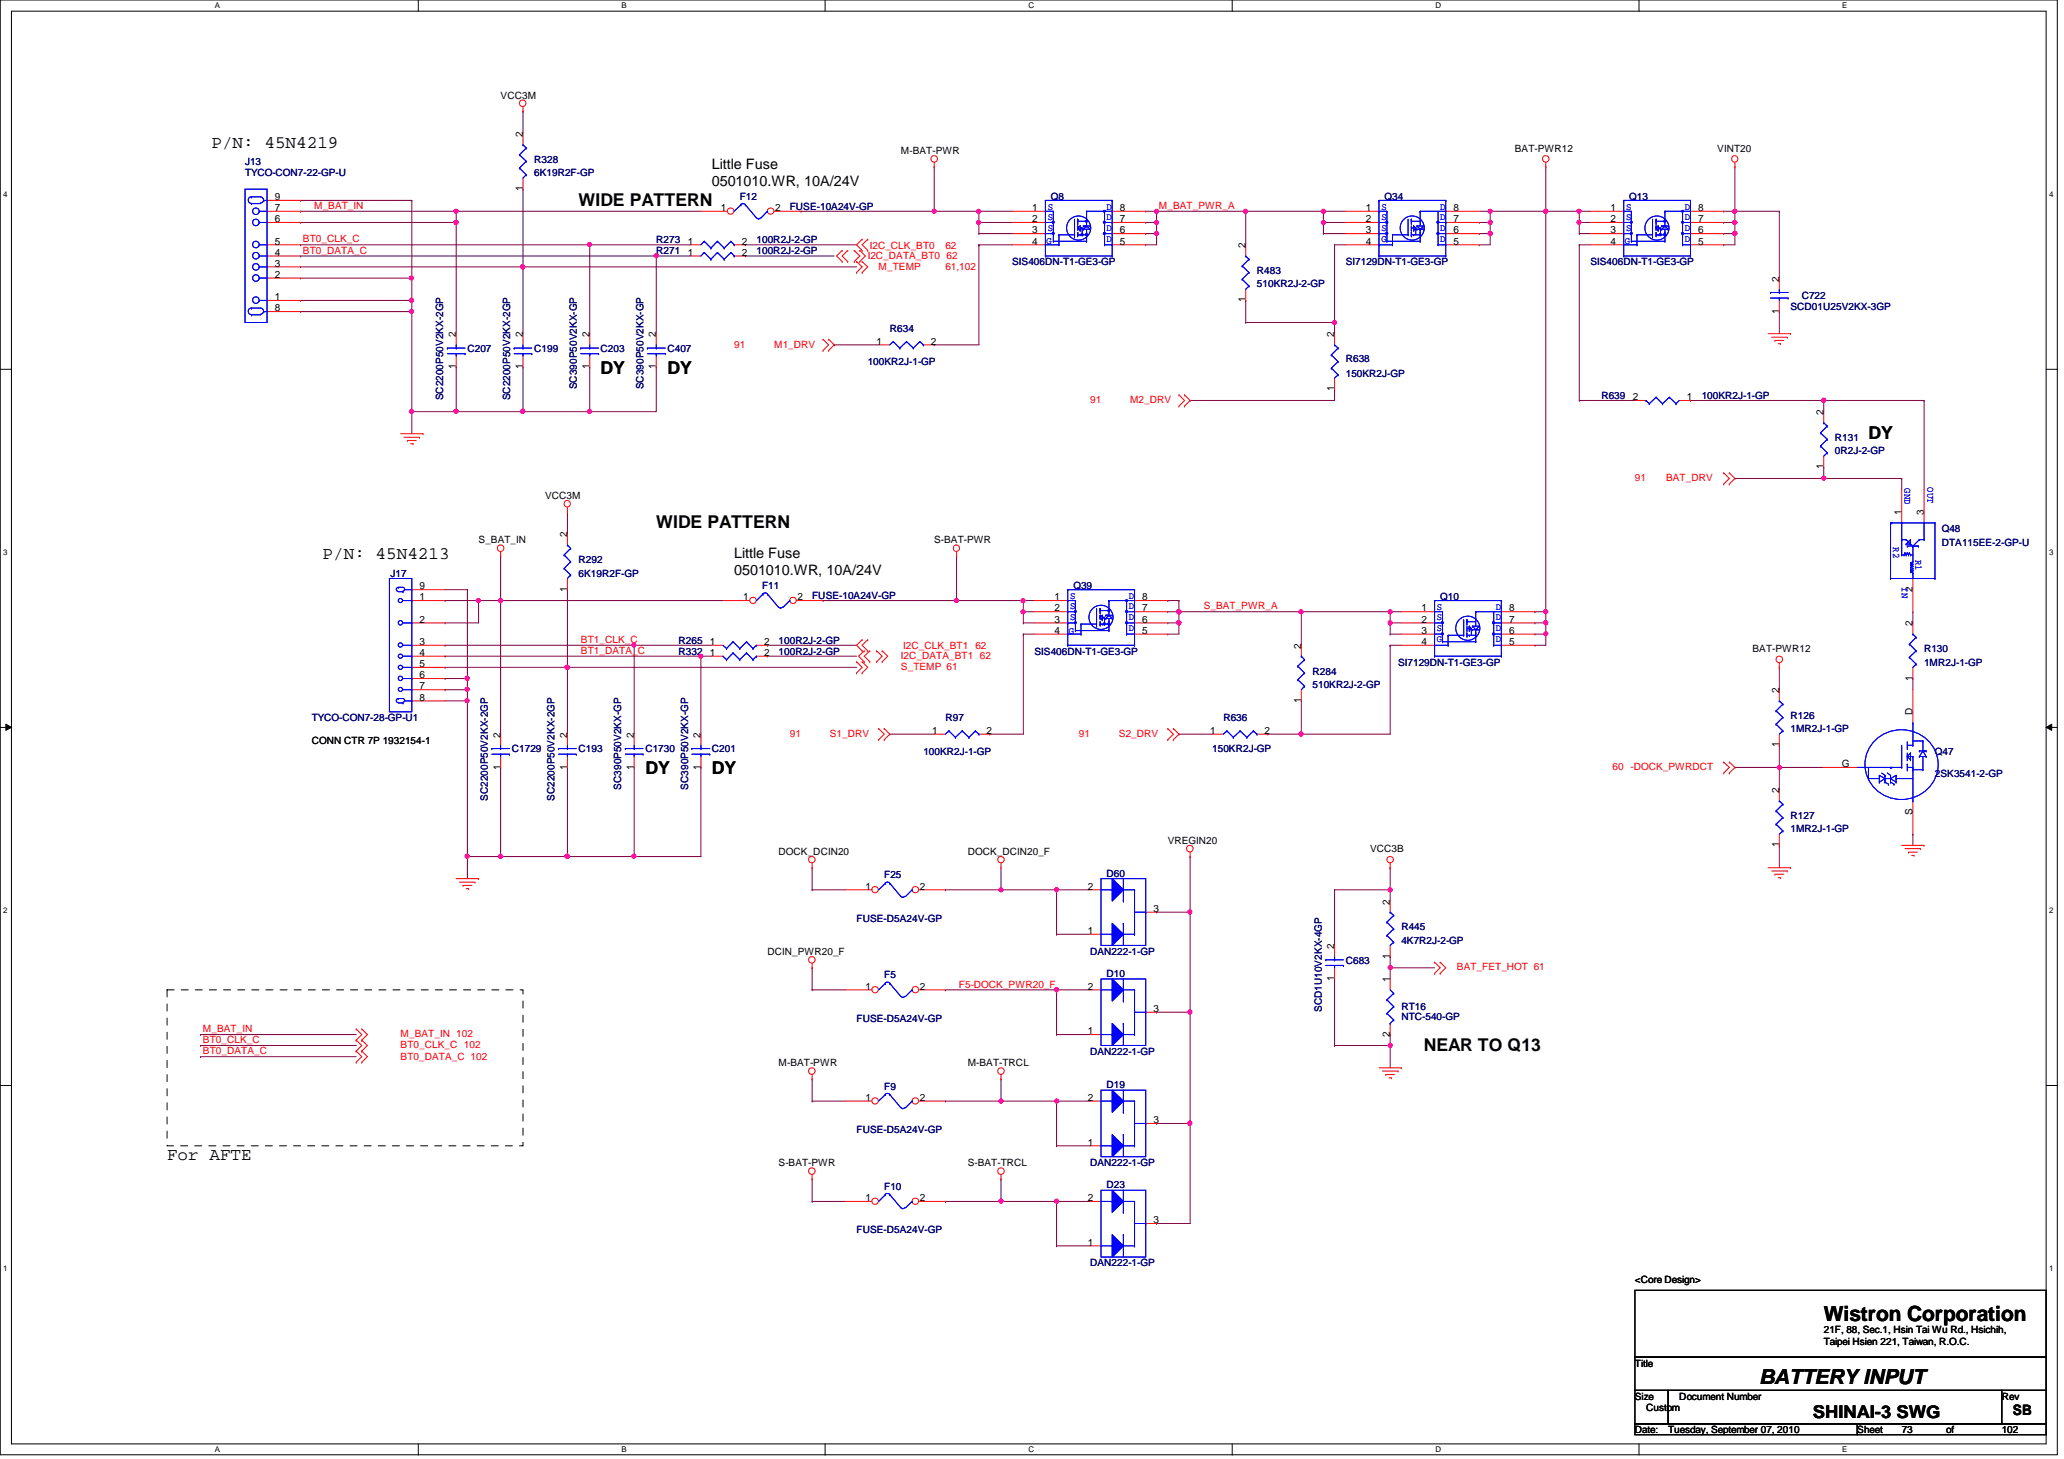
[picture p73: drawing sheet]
<svg xmlns="http://www.w3.org/2000/svg" width="297mm" height="210mm" viewBox="0 0 297 210" stroke-linecap="round" stroke-linejoin="round" font-family="sans-serif">
<defs><g id="words">
<g font-size="3">
<text x="262.5" y="190">Wistron Corporation</text>
<text x="253.2" y="199.1">BATTERY INPUT</text>
</g>
<g font-size="2.5">
<text x="30.4" y="21.3">P/N: 45N4219</text>
<text x="83.3" y="29.6">WIDE PATTERN</text>
<text x="86.4" y="53.8">DY</text>
<text x="96.1" y="53.8">DY</text>
<text x="268.9" y="63.2">DY</text>
<text x="94.4" y="76">WIDE PATTERN</text>
<text x="46.4" y="80.5">P/N: 45N4213</text>
<text x="92.9" y="111.3">DY</text>
<text x="102.4" y="111.3">DY</text>
<text x="204.9" y="151.2">NEAR TO Q13</text>
<text x="24" y="166.9">For AFTE</text>
<text x="260.9" y="204">SHINAI-3 SWG</text>
</g>
<g font-size="2.1">
<text x="102.4" y="24.3">Little Fuse</text>
<text x="102.4" y="26.8">0501010.WR, 10A/24V</text>
<text x="105.7" y="80.3">Little Fuse</text>
<text x="105.7" y="82.8">0501010.WR, 10A/24V</text>
<text x="289.7" y="203.5">SB</text>
</g>
<g font-size="1.4">
<text x="72" y="14.2">VCC3M</text>
<text x="75.2" y="19.7" transform="rotate(-90 75.2 19.7)">2</text>
<text x="129.7" y="22.2">M-BAT-PWR</text>
<text x="218" y="21.8">BAT-PWR12</text>
<text x="247.1" y="21.8">VINT20</text>
<text x="39.5" y="28.8">9</text>
<text x="75.2" y="27.5" transform="rotate(-90 75.2 27.5)">1</text>
<text x="39.5" y="35.2">5</text>
<text x="39.5" y="32">6</text>
<text x="39.5" y="30.4">7</text>
<text x="99" y="35.2">1</text>
<text x="103.8" y="30.4">1</text>
<text x="106.8" y="35.2">2</text>
<text x="111.5" y="30.4">2</text>
<text x="148.5" y="30.4">1</text>
<text x="148.5" y="32">2</text>
<text x="148.5" y="33.6">3</text>
<text x="148.5" y="35.2">4</text>
<text x="161.2" y="35.2">5</text>
<text x="161.2" y="33.6">6</text>
<text x="161.2" y="32">7</text>
<text x="161.2" y="30.4">8</text>
<text x="179.2" y="35.7" transform="rotate(-90 179.2 35.7)">2</text>
<text x="196.6" y="30.4">1</text>
<text x="196.6" y="32">2</text>
<text x="196.6" y="33.6">3</text>
<text x="196.6" y="35.2">4</text>
<text x="209.2" y="35.2">5</text>
<text x="209.2" y="33.6">6</text>
<text x="209.2" y="32">7</text>
<text x="209.2" y="30.4">8</text>
<text x="231.8" y="30.4">1</text>
<text x="231.8" y="32">2</text>
<text x="231.8" y="33.6">3</text>
<text x="231.8" y="35.2">4</text>
<text x="244.4" y="35.2">5</text>
<text x="244.4" y="33.6">6</text>
<text x="244.4" y="32">7</text>
<text x="244.4" y="30.4">8</text>
<text x="39.5" y="40">2</text>
<text x="39.5" y="38.4">3</text>
<text x="39.5" y="36.8">4</text>
<text x="99" y="36.8">1</text>
<text x="106.8" y="36.8">2</text>
<text x="256" y="40.5" transform="rotate(-90 256 40.5)">2</text>
<text x="39.5" y="43.2">1</text>
<text x="39.5" y="44.8">8</text>
<text x="179.2" y="43.5" transform="rotate(-90 179.2 43.5)">1</text>
<text x="256" y="45.1" transform="rotate(-90 256 45.1)">1</text>
<text x="65.6" y="53.1" transform="rotate(-90 65.6 53.1)">1</text>
<text x="65.6" y="48.5" transform="rotate(-90 65.6 48.5)">2</text>
<text x="75.2" y="53.1" transform="rotate(-90 75.2 53.1)">1</text>
<text x="75.2" y="48.5" transform="rotate(-90 75.2 48.5)">2</text>
<text x="84.8" y="53.1" transform="rotate(-90 84.8 53.1)">1</text>
<text x="84.8" y="48.5" transform="rotate(-90 84.8 48.5)">2</text>
<text x="94.4" y="53.1" transform="rotate(-90 94.4 53.1)">1</text>
<text x="94.4" y="48.5" transform="rotate(-90 94.4 48.5)">2</text>
<text x="126.2" y="49.6">1</text>
<text x="134" y="49.6">2</text>
<text x="192" y="48.5" transform="rotate(-90 192 48.5)">2</text>
<text x="192" y="56.3" transform="rotate(-90 192 56.3)">1</text>
<text x="235" y="57.6">2</text>
<text x="242.8" y="57.6">1</text>
<text x="262.4" y="59.7" transform="rotate(-90 262.4 59.7)">2</text>
<text x="78.4" y="71.8">VCC3M</text>
<text x="262.4" y="67.5" transform="rotate(-90 262.4 67.5)">1</text>
<text x="81.6" y="77.3" transform="rotate(-90 81.6 77.3)">2</text>
<text x="273.6" y="74.1" transform="rotate(-90 273.6 74.1)">1</text>
<text x="276.9" y="74.1" transform="rotate(-90 276.9 74.1)">3</text>
<text x="68.9" y="78.2">S_BAT_IN</text>
<text x="134.4" y="78.2">S-BAT-PWR</text>
<text x="60.4" y="86.4">1</text>
<text x="60.4" y="89.6">2</text>
<text x="60.4" y="84.8">9</text>
<text x="81.6" y="85.1" transform="rotate(-90 81.6 85.1)">1</text>
<text x="107" y="86.4">1</text>
<text x="114.8" y="86.4">2</text>
<text x="151.8" y="86.4">1</text>
<text x="151.8" y="88">2</text>
<text x="151.8" y="89.6">3</text>
<text x="164.4" y="89.6">6</text>
<text x="164.4" y="88">7</text>
<text x="164.4" y="86.4">8</text>
<text x="204.6" y="88">1</text>
<text x="204.6" y="89.6">2</text>
<text x="217.2" y="89.6">7</text>
<text x="217.2" y="88">8</text>
<text x="275.2" y="85.1" transform="rotate(-90 275.2 85.1)">2</text>
<text x="60.4" y="92.8">3</text>
<text x="60.4" y="94.4">4</text>
<text x="60.4" y="96">5</text>
<text x="102.1" y="94.4">1</text>
<text x="102.1" y="92.8">1</text>
<text x="110" y="94.4">2</text>
<text x="110" y="92.8">2</text>
<text x="151.8" y="91.2">4</text>
<text x="164.4" y="91.2">5</text>
<text x="187.2" y="93.3" transform="rotate(-90 187.2 93.3)">2</text>
<text x="204.6" y="91.2">3</text>
<text x="204.6" y="92.8">4</text>
<text x="217.2" y="92.8">5</text>
<text x="217.2" y="91.2">6</text>
<text x="252.2" y="93.9">BAT-PWR12</text>
<text x="275.2" y="90.1" transform="rotate(-90 275.2 90.1)">2</text>
<text x="60.4" y="97.6">6</text>
<text x="60.4" y="99.2">7</text>
<text x="60.4" y="100.8">8</text>
<text x="187.2" y="101.1" transform="rotate(-90 187.2 101.1)">1</text>
<text x="256" y="99.7" transform="rotate(-90 256 99.7)">2</text>
<text x="275.2" y="97.9" transform="rotate(-90 275.2 97.9)">1</text>
<text x="44.9" y="107">CONN CTR 7P 1932154-1</text>
<text x="72" y="106.1" transform="rotate(-90 72 106.1)">2</text>
<text x="81.6" y="106.1" transform="rotate(-90 81.6 106.1)">2</text>
<text x="91.2" y="106.1" transform="rotate(-90 91.2 106.1)">2</text>
<text x="100.8" y="106.1" transform="rotate(-90 100.8 106.1)">2</text>
<text x="134.2" y="105.6">1</text>
<text x="142" y="105.6">2</text>
<text x="174.2" y="105.6">1</text>
<text x="182" y="105.6">2</text>
<text x="256" y="107.5" transform="rotate(-90 256 107.5)">1</text>
<text x="275.2" y="102.9" transform="rotate(-90 275.2 102.9)">D</text>
<text x="72" y="110.7" transform="rotate(-90 72 110.7)">1</text>
<text x="81.6" y="110.7" transform="rotate(-90 81.6 110.7)">1</text>
<text x="91.2" y="110.7" transform="rotate(-90 91.2 110.7)">1</text>
<text x="100.8" y="110.7" transform="rotate(-90 100.8 110.7)">1</text>
<text x="265.1" y="110.4">G</text>
<text x="256" y="114.1" transform="rotate(-90 256 114.1)">2</text>
<text x="275.2" y="117.3" transform="rotate(-90 275.2 117.3)">S</text>
<text x="112.1" y="123">DOCK_DCIN20</text>
<text x="139.3" y="123">DOCK_DCIN20_F</text>
<text x="168.1" y="121.4">VREGIN20</text>
<text x="197.2" y="122.6">VCC3B</text>
<text x="256" y="121.9" transform="rotate(-90 256 121.9)">1</text>
<text x="124.5" y="128">1</text>
<text x="132.4" y="128">2</text>
<text x="156.5" y="128">2</text>
<text x="166" y="131.2">3</text>
<text x="200" y="130.1" transform="rotate(-90 200 130.1)">2</text>
<text x="110.4" y="137.4">DCIN_PWR20_F</text>
<text x="156.5" y="134.4">1</text>
<text x="192" y="136.5" transform="rotate(-90 192 136.5)">2</text>
<text x="200" y="137.9" transform="rotate(-90 200 137.9)">1</text>
<text x="124.5" y="142.4">1</text>
<text x="132.4" y="142.4">2</text>
<text x="156.5" y="142.4">2</text>
<text x="192" y="141.1" transform="rotate(-90 192 141.1)">1</text>
<text x="200" y="141.3" transform="rotate(-90 200 141.3)">1</text>
<text x="156.5" y="148.8">1</text>
<text x="166" y="145.6">3</text>
<text x="200" y="149.1" transform="rotate(-90 200 149.1)">2</text>
<text x="112.1" y="153.4">M-BAT-PWR</text>
<text x="139.3" y="153.4">M-BAT-TRCL</text>
<text x="124.5" y="158.4">1</text>
<text x="132.4" y="158.4">2</text>
<text x="156.5" y="158.4">2</text>
<text x="166" y="161.6">3</text>
<text x="112.1" y="167.8">S-BAT-PWR</text>
<text x="139.3" y="167.8">S-BAT-TRCL</text>
<text x="156.5" y="164.8">1</text>
<text x="124.5" y="172.8">1</text>
<text x="132.4" y="172.8">2</text>
<text x="156.5" y="172.8">2</text>
<text x="156.5" y="179.2">1</text>
<text x="166" y="176">3</text>
<text x="235.3" y="184.6">&lt;Core Design&gt;</text>
<text x="262.5" y="191.8">21F, 88, Sec.1, Hsin Tai Wu Rd., Hsichih,</text>
<text x="235.3" y="196.6">Title</text>
<text x="262.5" y="193.5">Taipei Hsien 221, Taiwan, R.O.C.</text>
<text x="235.3" y="201.4">Size</text>
<text x="236.9" y="203">Custom</text>
<text x="241.7" y="201.4">Document Number</text>
<text x="288.1" y="201.4">Rev</text>
<text x="235.3" y="206.2">Date:</text>
<text x="240.1" y="206.2">Tuesday, September 07, 2010</text>
<text x="267.3" y="206.2">Sheet</text>
<text x="273.7" y="206.2">73</text>
<text x="280.1" y="206.2">of</text>
<text x="288.1" y="206.2">102</text>
</g>
<g font-size="1.4" fill="#000080">
<text x="35.3" y="23.7">J13</text>
<text x="76.9" y="23.5">R328</text>
<text x="35.3" y="25.4">TYCO-CON7-22-GP-U</text>
<text x="76.9" y="25.4">6K19R2F-GP</text>
<text x="106.5" y="28.7">F12</text>
<text x="151.3" y="28.7">Q8</text>
<text x="199.3" y="28.7">Q34</text>
<text x="234.5" y="28.7">Q13</text>
<text x="94.4" y="35">R273</text>
<text x="108.9" y="35">100R2J-2-GP</text>
<text x="113.7" y="30.2">FUSE-10A24V-GP</text>
<text x="94.4" y="36.6">R271</text>
<text x="108.9" y="36.6">100R2J-2-GP</text>
<text x="145.7" y="38.2">SIS406DN-T1-GE3-GP</text>
<text x="180.9" y="39.5">R483</text>
<text x="180.9" y="41.4">510KR2J-2-GP</text>
<text x="193.7" y="38.2">SI7129DN-T1-GE3-GP</text>
<text x="228.9" y="38.2">SIS406DN-T1-GE3-GP</text>
<text x="128.1" y="47.8">R634</text>
<text x="257.7" y="44.6">SCD01U25V2KX-3GP</text>
<text x="259.3" y="43">C722</text>
<text x="67.3" y="50.6">C207</text>
<text x="76.9" y="50.6">C199</text>
<text x="86.4" y="50.6">C203</text>
<text x="96.1" y="50.6">C407</text>
<text x="124.9" y="52.6">100KR2J-1-GP</text>
<text x="193.7" y="52.1">R638</text>
<text x="63.8" y="57.6" transform="rotate(-90 63.8 57.6)">SC2200P50V2KX-2GP</text>
<text x="73.4" y="57.6" transform="rotate(-90 73.4 57.6)">SC2200P50V2KX-2GP</text>
<text x="83" y="56" transform="rotate(-90 83 56)">SC390P50V2KX-GP</text>
<text x="92.6" y="56" transform="rotate(-90 92.6 56)">SC390P50V2KX-GP</text>
<text x="193.7" y="54.2">150KR2J-GP</text>
<text x="230.5" y="57.4">R639</text>
<text x="244.9" y="57.4">100KR2J-1-GP</text>
<text x="264.1" y="63.5">R131</text>
<text x="264.1" y="65.4">0R2J-2-GP</text>
<text x="279.4" y="76.6">Q48</text>
<text x="56.2" y="83">J17</text>
<text x="83.3" y="81.1">R292</text>
<text x="83.3" y="83">6K19R2F-GP</text>
<text x="279.4" y="78.5">DTA115EE-2-GP-U</text>
<text x="109.7" y="84.8">F11</text>
<text x="116.9" y="86.2">FUSE-10A24V-GP</text>
<text x="154.5" y="84.8">Q39</text>
<text x="207.3" y="86.3">Q10</text>
<text x="97.7" y="94.2">R332</text>
<text x="97.7" y="92.6">R265</text>
<text x="112.1" y="94.2">100R2J-2-GP</text>
<text x="112.1" y="92.6">100R2J-2-GP</text>
<text x="148.9" y="94.2">SIS406DN-T1-GE3-GP</text>
<text x="201.2" y="95.8">SI7129DN-T1-GE3-GP</text>
<text x="276.9" y="93.9">R130</text>
<text x="276.9" y="95.8">1MR2J-1-GP</text>
<text x="188.9" y="97.1">R284</text>
<text x="188.9" y="99">510KR2J-2-GP</text>
<text x="44.9" y="103.8">TYCO-CON7-28-GP-U1</text>
<text x="136.1" y="103.8">R97</text>
<text x="176.1" y="103.8">R636</text>
<text x="257.7" y="103.5">R126</text>
<text x="257.7" y="105.4">1MR2J-1-GP</text>
<text x="73.7" y="108.2">C1729</text>
<text x="83.3" y="108.2">C193</text>
<text x="89.4" y="113.6" transform="rotate(-90 89.4 113.6)">SC390P50V2KX-GP</text>
<text x="92.9" y="108.2">C1730</text>
<text x="99" y="113.6" transform="rotate(-90 99 113.6)">SC390P50V2KX-GP</text>
<text x="102.4" y="108.2">C201</text>
<text x="132.9" y="108.6">100KR2J-1-GP</text>
<text x="174.5" y="108.2">150KR2J-GP</text>
<text x="278.5" y="108.6">Q47</text>
<text x="278.5" y="111.8">2SK3541-2-GP</text>
<text x="70.2" y="115.2" transform="rotate(-90 70.2 115.2)">SC2200P50V2KX-2GP</text>
<text x="79.8" y="115.2" transform="rotate(-90 79.8 115.2)">SC2200P50V2KX-2GP</text>
<text x="257.7" y="117.9">R127</text>
<text x="257.7" y="119.8">1MR2J-1-GP</text>
<text x="127.3" y="126.3">F25</text>
<text x="159.3" y="126.2">D60</text>
<text x="123.3" y="132.6">FUSE-D5A24V-GP</text>
<text x="156.9" y="137.4">DAN222-1-GP</text>
<text x="201.7" y="133.9">R445</text>
<text x="201.7" y="135.8">4K7R2J-2-GP</text>
<text x="127.3" y="140.8">F5</text>
<text x="159.3" y="140.6">D10</text>
<text x="193.7" y="138.6">C683</text>
<text x="123.3" y="147">FUSE-D5A24V-GP</text>
<text x="190.2" y="145.6" transform="rotate(-90 190.2 145.6)">SCD1U10V2KX-4GP</text>
<text x="201.7" y="145.4">RT16</text>
<text x="201.7" y="146.8">NTC-540-GP</text>
<text x="156.9" y="151.8">DAN222-1-GP</text>
<text x="127.3" y="156.8">F9</text>
<text x="159.3" y="156.6">D19</text>
<text x="123.3" y="163">FUSE-D5A24V-GP</text>
<text x="156.9" y="167.8">DAN222-1-GP</text>
<text x="127.3" y="171.2">F10</text>
<text x="159.3" y="171">D23</text>
<text x="123.3" y="177.4">FUSE-D5A24V-GP</text>
<text x="156.9" y="182.2">DAN222-1-GP</text>
</g>
<g font-size="1.4" fill="#f00">
<text x="43.6" y="34.9">BT0_CLK_C</text>
<text x="45.2" y="30.1">M_BAT_IN</text>
<text x="125.2" y="35.8">I2C_CLK_BT0</text>
<text x="136.1" y="35.8">62</text>
<text x="166.8" y="30.1">M_BAT_PWR_A</text>
<text x="43.6" y="36.5">BT0_DATA_C</text>
<text x="124.9" y="37.2">I2C_DATA_BT0 62</text>
<text x="126.4" y="38.8">M_TEMP</text>
<text x="136.1" y="38.8">61,102</text>
<text x="105.7" y="50">91</text>
<text x="111.4" y="50">M1_DRV</text>
<text x="156.9" y="58">91</text>
<text x="162.6" y="58">M2_DRV</text>
<text x="235.3" y="69.2">91</text>
<text x="239.8" y="69.2">BAT_DRV</text>
<text x="173.2" y="87.7">S_BAT_PWR_A</text>
<text x="83.6" y="92.5">BT1_CLK_C</text>
<text x="83.6" y="94.1">BT1_DATA_C</text>
<text x="129.7" y="94.8">I2C_DATA_BT1 62</text>
<text x="130" y="93.4">I2C_CLK_BT1</text>
<text x="140.4" y="93.4">62</text>
<text x="129.7" y="96.4">S_TEMP 61</text>
<text x="113.7" y="106">91</text>
<text x="119.4" y="106">S1_DRV</text>
<text x="155.3" y="106">91</text>
<text x="161" y="106">S2_DRV</text>
<text x="232.1" y="110.8">60 -DOCK_PWRDCT</text>
<text x="138" y="142.1">F5-DOCK_PWR20_F</text>
<text x="209.7" y="139.6">BAT_FET_HOT 61</text>
<text x="29.2" y="148.5">M_BAT_IN</text>
<text x="57.7" y="149.2">M_BAT_IN 102</text>
<text x="29.2" y="151.7">BT0_DATA_C</text>
<text x="29.2" y="150.1">BT0_CLK_C</text>
<text x="57.7" y="150.8">BT0_CLK_C 102</text>
<text x="57.7" y="152.4">BT0_DATA_C 102</text>
</g>
<g font-size="1.4" fill="#00f">
<text x="150.6" y="35.1">G</text>
<text x="150.8" y="30.1">S</text>
<text x="150.8" y="31.6">S</text>
<text x="150.8" y="33.2">S</text>
<text x="159.3" y="34.8">D</text>
<text x="159.3" y="33.2">D</text>
<text x="159.3" y="31.6">D</text>
<text x="159.3" y="30.1">D</text>
<text x="198.8" y="30.1">S</text>
<text x="198.8" y="31.6">S</text>
<text x="198.8" y="33.2">S</text>
<text x="198.8" y="34.8">G</text>
<text x="207.3" y="34.8">D</text>
<text x="207.3" y="33.2">D</text>
<text x="207.3" y="31.6">D</text>
<text x="207.3" y="30.1">D</text>
<text x="233.8" y="35.1">G</text>
<text x="234" y="30.1">S</text>
<text x="234" y="31.6">S</text>
<text x="234" y="33.2">S</text>
<text x="242.5" y="34.8">D</text>
<text x="242.5" y="33.2">D</text>
<text x="242.5" y="31.6">D</text>
<text x="242.5" y="30.1">D</text>
<text x="274.1" y="70.3" transform="rotate(90 274.1 70.3)">GND</text>
<text x="277.4" y="70.1" transform="rotate(90 277.4 70.1)">OUT</text>
<text x="272.5" y="78.7" transform="rotate(90 272.5 78.7)">R2</text>
<text x="275.7" y="80.5" transform="rotate(90 275.7 80.5)">R1</text>
<text x="154" y="86.1">S</text>
<text x="154" y="87.6">S</text>
<text x="154" y="89.2">S</text>
<text x="162.5" y="89.2">D</text>
<text x="162.5" y="87.6">D</text>
<text x="162.5" y="86.1">D</text>
<text x="206.8" y="87.8">S</text>
<text x="206.8" y="89.2">S</text>
<text x="215.3" y="89.2">D</text>
<text x="215.3" y="87.8">D</text>
<text x="273.7" y="84.5" transform="rotate(90 273.7 84.5)">IN</text>
<text x="153.8" y="91.1">G</text>
<text x="162.5" y="90.8">D</text>
<text x="206.8" y="90.8">S</text>
<text x="206.8" y="92.4">G</text>
<text x="215.3" y="92.4">D</text>
<text x="215.3" y="90.8">D</text>
</g>
<g font-size="1.1">
<text x="30.9" y="1.1">A</text>
<text x="89.4" y="1.1">B</text>
<text x="148" y="1.1">C</text>
<text x="206.6" y="1.1">D</text>
<text x="265.1" y="1.1">E</text>
<text x=".5" y="28.3">4</text>
<text x="294.9" y="28.3">4</text>
<text x=".5" y="79.8">3</text>
<text x="294.9" y="79.8">3</text>
<text x=".5" y="131.4">2</text>
<text x="294.9" y="131.4">2</text>
<text x=".5" y="182.9">1</text>
<text x="294.9" y="182.9">1</text>
<text x="30.9" y="208.9">A</text>
<text x="89.4" y="208.9">B</text>
<text x="148" y="208.9">C</text>
<text x="206.6" y="208.9">D</text>
<text x="265.1" y="208.9">E</text>
</g>
</g></defs>
<path d="M0 0h296.1v209.3h-296.1zM1.6 1.6h292.9v206.1h-292.9z" fill="none" stroke="#000" stroke-width=".14"/>
<g fill="#fff">
<path d="M30.9 .2h.7v1.2h-.7z"/>
<path d="M30.9 207.9h.7v1.2h-.7z"/>
</g>
<path d="M60.2 0v1.6M60.2 207.7v1.6" fill="none" stroke="#000" stroke-width=".14"/>
<g fill="#fff">
<path d="M89.4 .2h.8v1.2h-.8z"/>
<path d="M89.4 207.9h.8v1.2h-.8z"/>
</g>
<path d="M118.7 0v1.6M118.7 207.7v1.6" fill="none" stroke="#000" stroke-width=".14"/>
<g fill="#fff">
<path d="M148 .2h.8v1.2h-.8z"/>
<path d="M148 207.9h.8v1.2h-.8z"/>
</g>
<path d="M177.3 0v1.6M177.3 207.7v1.6" fill="none" stroke="#000" stroke-width=".14"/>
<g fill="#fff">
<path d="M206.6 .2h.7v1.2h-.7z"/>
<path d="M206.6 207.9h.7v1.2h-.7z"/>
</g>
<path d="M235.9 0v1.6M235.9 207.7v1.6" fill="none" stroke="#000" stroke-width=".14"/>
<g fill="#fff">
<path d="M265.1 .2h.7v1.2h-.7z"/>
<path d="M265.1 207.9h.7v1.2h-.7z"/>
<path d="M.5 27.3h.6v1.2h-.6z"/>
<path d="M294.9 27.3h.6v1.2h-.6z"/>
<path d="M.5 78.9h.6v1.2h-.6z"/>
<path d="M294.9 78.9h.6v1.2h-.6z"/>
</g>
<path d="M0 53.1h1.6M294.5 53.1h1.6" fill="none" stroke="#000" stroke-width=".14"/>
<g fill="#fff">
<path d="M.5 130.4h.6v1.2h-.6z"/>
<path d="M294.9 130.4h.6v1.2h-.6z"/>
</g>
<path d="M0 104.6h1.6M.8 104.2l.8 .4-.8 .5zM294.5 104.6l.8-.4v.9zM294.5 104.6h1.6" fill="none" stroke="#000" stroke-width=".14"/>
<path d="M.8 104.2l.8 .4-.8 .5zM294.5 104.6l.8-.4v.9z" fill="#000"/>
<g fill="#fff">
<path d="M.5 181.9h.6v1.2h-.6z"/>
<path d="M294.9 181.9h.6v1.2h-.6z"/>
</g>
<path d="M0 156.2h1.6M294.5 156.2h1.6" fill="none" stroke="#000" stroke-width=".14"/>
<path d="M75.3 38.4h.1M75.3 38.4h48M75.3 52.8h.1M75.3 52.8v6.4M84.9 59.2h.1M94.4 52.8h.1M94.4 52.8v6.4h-9.5M192.1 140.8h.1M192.1 140.8v9.6" fill="none" stroke="#800040" stroke-width=".14"/>
<circle cx="75.2" cy="59.2" r=".3" fill="#f0f"/>
<circle cx="75.2" cy="59.2" r=".3" fill="none" stroke="#f0f" stroke-width=".14"/>
<path d="M84.9 52.8h.1M84.9 52.8v6.4" fill="none" stroke="#800040" stroke-width=".14"/>
<circle cx="84.8" cy="59.2" r=".3" fill="#f0f"/>
<circle cx="84.8" cy="59.2" r=".3" fill="none" stroke="#f0f" stroke-width=".14"/>
<path d="M65.7 30.4h.1M65.7 32h.1M65.7 32v16M65.7 30.4h35.2M212.9 35.2h.1M212.9 35.2h1.6M65.7 52.8h.1M65.7 52.8v6.4" fill="none" stroke="#800040" stroke-width=".14"/>
<circle cx="65.6" cy="32" r=".31" fill="#f0f"/>
<circle cx="65.6" cy="32" r=".31" fill="none" stroke="#f0f" stroke-width=".14"/>
<path d="M75.3 38.4h.1M75.3 38.4v9.6M134.4 24h.1M134.4 24v6.4" fill="none" stroke="#800040" stroke-width=".14"/>
<circle cx="75.2" cy="38.4" r=".3" fill="#f0f"/>
<circle cx="75.2" cy="38.4" r=".3" fill="none" stroke="#f0f" stroke-width=".14"/>
<path d="M84.9 35.2h.1M84.9 35.2v12.8M107.3 35.2h.1M107.3 36.8h.1M107.3 35.2h16M107.3 36.8h12.8M214.5 30.4h.1M214.5 30.4h8M179.3 46.4h.1M179.3 46.4h12.8M144.1 155.2h.1M144.1 155.2v3.2" fill="none" stroke="#800040" stroke-width=".14"/>
<circle cx="214.5" cy="30.4" r=".3" fill="#f0f"/>
<circle cx="214.5" cy="30.4" r=".3" fill="none" stroke="#f0f" stroke-width=".14"/>
<path d="M75.3 16h.1M75.3 16v3.2M140.9 30.4h.1M140.9 30.4h4.8" fill="none" stroke="#800040" stroke-width=".14"/>
<circle cx="140.8" cy="30.4" r=".3" fill="#f0f"/>
<circle cx="140.8" cy="30.4" r=".3" fill="none" stroke="#f0f" stroke-width=".14"/>
<path d="M134.4 30.4h.1M134.4 30.4h6.5" fill="none" stroke="#800040" stroke-width=".14"/>
<circle cx="134.4" cy="30.4" r=".3" fill="#f0f"/>
<circle cx="134.4" cy="30.4" r=".3" fill="none" stroke="#f0f" stroke-width=".14"/>
<path d="M164.9 30.4h.1M164.9 30.4h1.6M248.1 30.4h.1M248.1 30.4h8M249.7 30.4h.1M179.3 43.2h.1M179.3 43.2v3.2M192.1 46.4h.1M192.1 46.4v1.6" fill="none" stroke="#800040" stroke-width=".14"/>
<circle cx="192.1" cy="46.4" r=".3" fill="#f0f"/>
<circle cx="192.1" cy="46.4" r=".3" fill="none" stroke="#f0f" stroke-width=".14"/>
<path d="M75.3 27.2h.1M75.3 27.2v11.2M192.1 35.2h.1M192.1 35.2h1.6" fill="none" stroke="#800040" stroke-width=".14"/>
<circle cx="75.2" cy="38.4" r=".3" fill="#f0f"/>
<circle cx="75.2" cy="38.4" r=".3" fill="none" stroke="#f0f" stroke-width=".14"/>
<path d="M43.3 38.4h.1M43.3 38.4h32M227.3 30.4h.1M227.3 30.4v1.6M136.1 158.4h.1M136.1 158.4h8" fill="none" stroke="#800040" stroke-width=".14"/>
<circle cx="227.2" cy="30.4" r=".3" fill="#f0f"/>
<circle cx="227.2" cy="30.4" r=".3" fill="none" stroke="#f0f" stroke-width=".14"/>
<path d="M249.7 30.4h.1M249.7 30.4v1.6" fill="none" stroke="#800040" stroke-width=".14"/>
<circle cx="249.7" cy="30.4" r=".31" fill="#f0f"/>
<circle cx="249.7" cy="30.4" r=".31" fill="none" stroke="#f0f" stroke-width=".14"/>
<path d="M75.3 59.2h.1M75.3 59.2h9.6" fill="none" stroke="#800040" stroke-width=".14"/>
<circle cx="75.2" cy="59.2" r=".3" fill="#f0f"/>
<circle cx="75.2" cy="59.2" r=".3" fill="none" stroke="#f0f" stroke-width=".14"/>
<path d="M43.3 30.4h.1M43.3 30.4h22.4" fill="none" stroke="#800040" stroke-width=".14"/>
<circle cx="65.6" cy="30.4" r=".31" fill="#f0f"/>
<circle cx="65.6" cy="30.4" r=".31" fill="none" stroke="#f0f" stroke-width=".14"/>
<path d="M152.1 158.4h.1M152.1 158.4v6.4" fill="none" stroke="#800040" stroke-width=".14"/>
<circle cx="152.1" cy="158.4" r=".3" fill="#f0f"/>
<circle cx="152.1" cy="158.4" r=".3" fill="none" stroke="#f0f" stroke-width=".14"/>
<path d="M166.5 30.4h.1M166.5 32h.1M166.5 30.4v3.2M200.1 139.2h.1M200.1 139.2v1.6M152.1 158.4h.1M152.1 158.4h4.8" fill="none" stroke="#800040" stroke-width=".14"/>
<circle cx="166.4" cy="33.6" r=".31" fill="#f0f"/>
<circle cx="166.4" cy="33.6" r=".31" fill="none" stroke="#f0f" stroke-width=".14"/>
<circle cx="166.5" cy="32" r=".3" fill="#f0f"/>
<circle cx="166.5" cy="32" r=".3" fill="none" stroke="#f0f" stroke-width=".14"/>
<path d="M220.9 91.2h.1M222.5 89.6h.1M222.5 89.6v1.6h-1.6M116.9 128h.1M116.9 124.8h.1M116.9 128h4.8M116.9 124.8v3.2" fill="none" stroke="#800040" stroke-width=".14"/>
<circle cx="222.4" cy="89.6" r=".31" fill="#f0f"/>
<circle cx="222.4" cy="89.6" r=".31" fill="none" stroke="#f0f" stroke-width=".14"/>
<path d="M190.5 32h.1M190.5 30.4h.1M190.5 32h3.2M190.5 30.4v1.6M222.5 24h.1M222.5 24v6.4M227.3 35.2h.1M227.3 35.2v22.4" fill="none" stroke="#800040" stroke-width=".14"/>
<circle cx="222.5" cy="30.4" r=".3" fill="#f0f"/>
<circle cx="222.5" cy="30.4" r=".3" fill="none" stroke="#f0f" stroke-width=".14"/>
<path d="M190.5 33.6h.1M190.5 33.6h3.2M248.1 35.2h.1M249.7 33.6h.1M249.7 33.6v1.6h-1.6M152.1 134.4h.1M152.1 134.4h4.8M166.5 131.2h.1M166.5 131.2h4.8" fill="none" stroke="#800040" stroke-width=".14"/>
<circle cx="249.7" cy="33.6" r=".32" fill="#f0f"/>
<circle cx="249.7" cy="33.6" r=".32" fill="none" stroke="#f0f" stroke-width=".14"/>
<path d="M100.9 94.4h.1M100.9 94.4v11.2" fill="none" stroke="#800040" stroke-width=".14"/>
<circle cx="100.8" cy="94.4" r=".3" fill="#f0f"/>
<circle cx="100.8" cy="94.4" r=".3" fill="none" stroke="#f0f" stroke-width=".14"/>
<path d="M140.9 32h.1M140.9 32h4.8M140.9 32v1.6M164.9 33.6h.1M164.9 32h.1M164.9 35.2h.1M164.9 33.6h1.6M164.9 32h1.6M166.5 33.6h.1M166.5 33.6v1.6h-1.6" fill="none" stroke="#800040" stroke-width=".14"/>
<circle cx="140.8" cy="32" r=".3" fill="#f0f"/>
<circle cx="140.8" cy="32" r=".3" fill="none" stroke="#f0f" stroke-width=".14"/>
<g fill="none" stroke="#800040" stroke-width=".14">
<path d="M115.3 30.4h.1M115.3 30.4h19.1M140.9 33.6h.1M140.9 35.2h.1M140.9 33.6h4.8M140.9 35.2v14.4M192.1 35.2h.1M192.1 35.2v11.2M249.7 24h.1M249.7 24v6.4M256.1 30.4h.1M256.1 30.4v9.6"/>
<path d="M59.3 59.2h.1M59.3 59.2v3.2M81.7 96h.1M81.7 96h41.6M91.3 92.8h.1M91.3 92.8h11.1M81.7 110.4h.1M81.7 110.4v12.8M100.9 110.4h.1M100.9 110.4v12.8h-9.6M91.3 123.2h.1M200.1 128h.1"/>
<path d="M200.1 128v1.6"/>
</g>
<circle cx="81.6" cy="123.2" r=".31" fill="#f0f"/>
<circle cx="81.6" cy="123.2" r=".31" fill="none" stroke="#f0f" stroke-width=".14"/>
<path d="M91.3 110.4h.1M91.3 110.4v12.8" fill="none" stroke="#800040" stroke-width=".14"/>
<circle cx="91.2" cy="123.2" r=".3" fill="#f0f"/>
<circle cx="91.2" cy="123.2" r=".3" fill="none" stroke="#f0f" stroke-width=".14"/>
<path d="M72 110.4h.1M72 110.4v12.8M72 123.2h.1M72 123.2h9.7" fill="none" stroke="#800040" stroke-width=".14"/>
<circle cx="72" cy="123.2" r=".3" fill="#f0f"/>
<circle cx="72" cy="123.2" r=".3" fill="none" stroke="#f0f" stroke-width=".14"/>
<path d="M72 86.4h.1M72 86.4h32.1" fill="none" stroke="#800040" stroke-width=".14"/>
<circle cx="72" cy="86.4" r=".3" fill="#f0f"/>
<circle cx="72" cy="86.4" r=".3" fill="none" stroke="#f0f" stroke-width=".14"/>
<path d="M81.7 96h.1M81.7 96v9.6" fill="none" stroke="#800040" stroke-width=".14"/>
<circle cx="81.6" cy="96" r=".31" fill="#f0f"/>
<circle cx="81.6" cy="96" r=".31" fill="none" stroke="#f0f" stroke-width=".14"/>
<path d="M91.3 92.8h.1M91.3 92.8v12.8" fill="none" stroke="#800040" stroke-width=".14"/>
<circle cx="91.2" cy="92.8" r=".3" fill="#f0f"/>
<circle cx="91.2" cy="92.8" r=".3" fill="none" stroke="#f0f" stroke-width=".14"/>
<path d="M81.7 73.6h.1M81.7 73.6v3.2M100.9 94.4h.1M100.9 94.4h1.5M110.4 92.8h.1M110.4 94.4h.1M110.4 92.8h12.9M110.4 94.4h12.9M81.7 123.2h.1M81.7 123.2h9.6" fill="none" stroke="#800040" stroke-width=".14"/>
<circle cx="81.6" cy="123.2" r=".31" fill="#f0f"/>
<circle cx="81.6" cy="123.2" r=".31" fill="none" stroke="#f0f" stroke-width=".14"/>
<g fill="none" stroke="#800040" stroke-width=".14">
<path d="M190.5 32h.1M190.5 32v1.6M222.5 30.4h.1M222.5 30.4h4.8M227.3 35.2h.1M227.3 35.2h1.6M227.3 57.6h.1M227.3 57.6h8M220.9 88h.1M220.9 88h1.6M169.7 105.6h.1M169.7 105.6h4.8"/>
<path d="M200.1 137.6h.1M200.1 137.6v1.6"/>
</g>
<circle cx="190.5" cy="32" r=".3" fill="#f0f"/>
<circle cx="190.5" cy="32" r=".3" fill="none" stroke="#f0f" stroke-width=".14"/>
<path d="M248.1 32h.1M248.1 32h1.6" fill="none" stroke="#800040" stroke-width=".14"/>
<circle cx="249.7" cy="32" r=".31" fill="#f0f"/>
<circle cx="249.7" cy="32" r=".31" fill="none" stroke="#f0f" stroke-width=".14"/>
<g fill="none" stroke="#800040" stroke-width=".14">
<path d="M140.9 35.2h.1M140.9 35.2h4.8M212.9 32h.1M212.9 32h1.6M214.5 33.6h.1M214.5 33.6v1.6M72 80h.1M72 80v6.4M152.1 128h.1M152.1 128v6.4M116.9 158.4h.1M116.9 158.4h4.8"/>
<path d="M166.5 161.6h.1M166.5 161.6h4.8"/>
</g>
<circle cx="214.4" cy="33.6" r=".31" fill="#f0f"/>
<circle cx="214.4" cy="33.6" r=".31" fill="none" stroke="#f0f" stroke-width=".14"/>
<path d="M72 86.4h.1M72 86.4v19.2" fill="none" stroke="#800040" stroke-width=".14"/>
<circle cx="72" cy="86.4" r=".3" fill="#f0f"/>
<circle cx="72" cy="86.4" r=".3" fill="none" stroke="#f0f" stroke-width=".14"/>
<path d="M94.4 36.8h.1M94.4 36.8h4.9M200.1 89.6h.1M200.1 89.6v1.6" fill="none" stroke="#800040" stroke-width=".14"/>
<circle cx="200.1" cy="89.6" r=".31" fill="#f0f"/>
<circle cx="200.1" cy="89.6" r=".31" fill="none" stroke="#f0f" stroke-width=".14"/>
<path d="M65.7 30.4h.1M65.7 30.4v1.6M140.9 30.4h.1M140.9 30.4v1.6M166.5 30.4h.1M166.5 30.4h12.8M227.3 32h.1M227.3 32h1.6" fill="none" stroke="#800040" stroke-width=".14"/>
<circle cx="179.2" cy="30.4" r=".3" fill="#f0f"/>
<circle cx="179.2" cy="30.4" r=".3" fill="none" stroke="#f0f" stroke-width=".14"/>
<circle cx="166.5" cy="30.4" r=".3" fill="#f0f"/>
<circle cx="166.5" cy="30.4" r=".3" fill="none" stroke="#f0f" stroke-width=".14"/>
<path d="M179.3 30.4h.1M179.3 30.4v4.8M256.1 44.8h.1M256.1 44.8v3.2M200.1 139.2h.1M200.1 139.2h6.4M200.1 150.4h.1M200.1 150.4v3.2M152.1 164.8h.1M152.1 164.8h4.8" fill="none" stroke="#800040" stroke-width=".14"/>
<circle cx="200.1" cy="139.2" r=".3" fill="#f0f"/>
<circle cx="200.1" cy="139.2" r=".3" fill="none" stroke="#f0f" stroke-width=".14"/>
<path d="M220.9 89.6h.1M222.5 88h.1M222.5 88v1.6h-1.6M152.1 128h.1M152.1 128h4.8" fill="none" stroke="#800040" stroke-width=".14"/>
<circle cx="222.5" cy="88" r=".3" fill="#f0f"/>
<circle cx="222.5" cy="88" r=".3" fill="none" stroke="#f0f" stroke-width=".14"/>
<path d="M190.5 30.4h.1M190.5 30.4h3.2M120.1 49.6h.1M120.1 49.6h6.3M134.4 49.6h.1M134.4 49.6h6.5M116.9 155.2h.1M116.9 155.2v3.2M171.3 161.6h.1M171.3 161.6v14.4" fill="none" stroke="#800040" stroke-width=".14"/>
<circle cx="171.2" cy="161.6" r=".31" fill="#f0f"/>
<circle cx="171.2" cy="161.6" r=".31" fill="none" stroke="#f0f" stroke-width=".14"/>
<path d="M179.3 30.4h.1M179.3 30.4h11.2" fill="none" stroke="#800040" stroke-width=".14"/>
<circle cx="190.5" cy="30.4" r=".3" fill="#f0f"/>
<circle cx="190.5" cy="30.4" r=".3" fill="none" stroke="#f0f" stroke-width=".14"/>
<path d="M212.9 33.6h.1M212.9 33.6h1.6M227.3 32h.1M227.3 32v1.6M192.1 56h.1M192.1 56v1.6" fill="none" stroke="#800040" stroke-width=".14"/>
<circle cx="227.2" cy="32" r=".3" fill="#f0f"/>
<circle cx="227.2" cy="32" r=".3" fill="none" stroke="#f0f" stroke-width=".14"/>
<path d="M84.9 35.2h.1M84.9 35.2h14.4M227.3 30.4h.1M227.3 33.6h.1M227.3 30.4h1.6M227.3 33.6h1.6M248.1 33.6h.1M249.7 32h.1M249.7 32v1.6h-1.6" fill="none" stroke="#800040" stroke-width=".14"/>
<circle cx="84.8" cy="35.2" r=".3" fill="#f0f"/>
<circle cx="84.8" cy="35.2" r=".3" fill="none" stroke="#f0f" stroke-width=".14"/>
<path d="M171.3 57.6h.1M171.3 57.6h20.8M136.1 172.8h.1M144.1 169.6h.1M144.1 169.6v3.2h-8M152.1 172.8h.1M152.1 172.8h4.8M152.1 172.8v6.4" fill="none" stroke="#800040" stroke-width=".14"/>
<circle cx="152.1" cy="172.8" r=".3" fill="#f0f"/>
<circle cx="152.1" cy="172.8" r=".3" fill="none" stroke="#f0f" stroke-width=".14"/>
<path d="M192.1 128h.1M192.1 128h8M116.9 172.8h.1M116.9 169.6h.1M116.9 172.8h4.8M116.9 169.6v3.2M152.1 179.2h.1M152.1 179.2h4.8M166.5 176h.1M166.5 176h4.8" fill="none" stroke="#800040" stroke-width=".14"/>
<circle cx="200.1" cy="128" r=".3" fill="#f0f"/>
<circle cx="200.1" cy="128" r=".3" fill="none" stroke="#f0f" stroke-width=".14"/>
<path d="M171.3 123.2h.1M171.3 123.2v8M200.1 124.8h.1M200.1 124.8v3.2" fill="none" stroke="#800040" stroke-width=".14"/>
<circle cx="171.2" cy="131.2" r=".3" fill="#f0f"/>
<circle cx="171.2" cy="131.2" r=".3" fill="none" stroke="#f0f" stroke-width=".14"/>
<path d="M192.1 128h.1M192.1 128v8M152.1 148.8h.1M152.1 142.4h.1M152.1 148.8h4.8M152.1 142.4v6.4" fill="none" stroke="#800040" stroke-width=".14"/>
<circle cx="152.1" cy="142.4" r=".3" fill="#f0f"/>
<circle cx="152.1" cy="142.4" r=".3" fill="none" stroke="#f0f" stroke-width=".14"/>
<path d="M200.1 88h.1M200.1 88h1.6M116.9 139.2h.1M116.9 139.2v3.2M116.9 142.4h.1M116.9 142.4h4.8M136.1 142.4h.1M136.1 142.4h16" fill="none" stroke="#800040" stroke-width=".14"/>
<circle cx="200.1" cy="88" r=".3" fill="#f0f"/>
<circle cx="200.1" cy="88" r=".3" fill="none" stroke="#f0f" stroke-width=".14"/>
<path d="M144.1 172.8h.1M144.1 172.8h8" fill="none" stroke="#800040" stroke-width=".14"/>
<circle cx="144.1" cy="172.8" r=".3" fill="#f0f"/>
<circle cx="144.1" cy="172.8" r=".3" fill="none" stroke="#f0f" stroke-width=".14"/>
<path d="M144.1 158.4h.1M144.1 158.4h8" fill="none" stroke="#800040" stroke-width=".14"/>
<circle cx="144.1" cy="158.4" r=".3" fill="#f0f"/>
<circle cx="144.1" cy="158.4" r=".3" fill="none" stroke="#f0f" stroke-width=".14"/>
<path d="M152.1 142.4h.1M152.1 142.4h4.8M166.5 145.6h.1M166.5 145.6h4.8M192.1 150.4h.1M192.1 150.4h8" fill="none" stroke="#800040" stroke-width=".14"/>
<circle cx="200.1" cy="150.4" r=".3" fill="#f0f"/>
<circle cx="200.1" cy="150.4" r=".3" fill="none" stroke="#f0f" stroke-width=".14"/>
<path d="M171.3 145.6h.1M171.3 145.6v16M200.1 148.8h.1M200.1 148.8v1.6" fill="none" stroke="#800040" stroke-width=".14"/>
<circle cx="171.2" cy="145.6" r=".31" fill="#f0f"/>
<circle cx="171.2" cy="145.6" r=".31" fill="none" stroke="#f0f" stroke-width=".14"/>
<path d="M59.3 44.8h.1M59.3 44.8v14.4M200.1 91.2h.1M200.1 91.2h1.6M171.3 131.2h.1M171.3 131.2v14.4" fill="none" stroke="#800040" stroke-width=".14"/>
<circle cx="59.2" cy="44.8" r=".3" fill="#f0f"/>
<circle cx="59.2" cy="44.8" r=".3" fill="none" stroke="#f0f" stroke-width=".14"/>
<path d="M59.3 59.2h.1M59.3 59.2h6.4" fill="none" stroke="#800040" stroke-width=".14"/>
<circle cx="59.2" cy="59.2" r=".3" fill="#f0f"/>
<circle cx="59.2" cy="59.2" r=".3" fill="none" stroke="#f0f" stroke-width=".14"/>
<path d="M43.3 36.8h.1M43.3 36.8h51.1M94.4 36.8h.1M94.4 36.8v11.2" fill="none" stroke="#800040" stroke-width=".14"/>
<circle cx="94.4" cy="36.8" r=".3" fill="#f0f"/>
<circle cx="94.4" cy="36.8" r=".3" fill="none" stroke="#f0f" stroke-width=".14"/>
<path d="M65.7 59.2h.1M65.7 59.2h9.6" fill="none" stroke="#800040" stroke-width=".14"/>
<circle cx="65.6" cy="59.2" r=".31" fill="#f0f"/>
<circle cx="65.6" cy="59.2" r=".31" fill="none" stroke="#f0f" stroke-width=".14"/>
<path d="M222.5 30.4h.1M222.5 30.4v57.6" fill="none" stroke="#800040" stroke-width=".14"/>
<circle cx="222.5" cy="30.4" r=".3" fill="#f0f"/>
<circle cx="222.5" cy="30.4" r=".3" fill="none" stroke="#f0f" stroke-width=".14"/>
<path d="M187.3 88h.1M187.3 88h12.8" fill="none" stroke="#800040" stroke-width=".14"/>
<circle cx="187.2" cy="88" r=".3" fill="#f0f"/>
<circle cx="187.2" cy="88" r=".3" fill="none" stroke="#f0f" stroke-width=".14"/>
<g fill="none" stroke="#800040" stroke-width=".14">
<path d="M43.3 35.2h.1M43.3 35.2h41.6M262.5 57.6h.1M262.5 57.6v1.6M276.9 57.6h.1M276.9 57.6v12.8M262.5 68.8h.1M262.5 68.8h11.2M273.7 68.8h.1M273.7 68.8v1.6M200.1 89.6h.1M200.1 88h.1"/>
<path d="M200.1 89.6h1.6M200.1 88v1.6"/>
</g>
<circle cx="262.5" cy="68.8" r=".3" fill="#f0f"/>
<circle cx="262.5" cy="68.8" r=".3" fill="none" stroke="#f0f" stroke-width=".14"/>
<path d="M243.3 57.6h.1M243.3 57.6h33.6M262.5 57.6h.1M275.3 97.6h.1M275.3 97.6v1.6" fill="none" stroke="#800040" stroke-width=".14"/>
<circle cx="262.5" cy="57.6" r=".31" fill="#f0f"/>
<circle cx="262.5" cy="57.6" r=".31" fill="none" stroke="#f0f" stroke-width=".14"/>
<path d="M118.4 86.4h.1M118.4 86.4h19.3" fill="none" stroke="#800040" stroke-width=".14"/>
<circle cx="137.7" cy="86.4" r=".31" fill="#f0f"/>
<circle cx="137.7" cy="86.4" r=".31" fill="none" stroke="#f0f" stroke-width=".14"/>
<path d="M220.9 92.8h.1M222.5 91.2h.1M222.5 91.2v1.6h-1.6" fill="none" stroke="#800040" stroke-width=".14"/>
<circle cx="222.5" cy="91.2" r=".3" fill="#f0f"/>
<circle cx="222.5" cy="91.2" r=".3" fill="none" stroke="#f0f" stroke-width=".14"/>
<path d="M169.7 88h.1M169.7 88h17.6M187.3 88h.1M187.3 88v4.8" fill="none" stroke="#800040" stroke-width=".14"/>
<circle cx="169.7" cy="88" r=".31" fill="#f0f"/>
<circle cx="169.7" cy="88" r=".31" fill="none" stroke="#f0f" stroke-width=".14"/>
<path d="M200.1 92.8h.1M200.1 92.8h1.6M200.1 92.8v12.8h-12.8M187.3 105.6h.1" fill="none" stroke="#800040" stroke-width=".14"/>
<circle cx="187.2" cy="105.6" r=".31" fill="#f0f"/>
<circle cx="187.2" cy="105.6" r=".31" fill="none" stroke="#f0f" stroke-width=".14"/>
<path d="M147.3 86.4h.1M147.3 86.4h1.6M168.1 91.2h.1M169.7 89.6h.1M169.7 89.6v1.6h-1.6M187.3 100.8h.1M187.3 100.8v4.8" fill="none" stroke="#800040" stroke-width=".14"/>
<circle cx="169.6" cy="89.6" r=".32" fill="#f0f"/>
<circle cx="169.6" cy="89.6" r=".32" fill="none" stroke="#f0f" stroke-width=".14"/>
<path d="M168.1 86.4h.1M168.1 89.6h.1M168.1 88h.1M168.1 86.4h1.6M168.1 88h1.6M169.7 88h.1M169.7 88v1.6h-1.6" fill="none" stroke="#800040" stroke-width=".14"/>
<circle cx="169.7" cy="88" r=".31" fill="#f0f"/>
<circle cx="169.7" cy="88" r=".31" fill="none" stroke="#f0f" stroke-width=".14"/>
<path d="M137.7 86.4h.1M137.7 86.4h9.6M147.3 89.6h.1M147.3 88h.1M147.3 89.6h1.6M147.3 88v1.6" fill="none" stroke="#800040" stroke-width=".14"/>
<circle cx="147.2" cy="86.4" r=".3" fill="#f0f"/>
<circle cx="147.2" cy="86.4" r=".3" fill="none" stroke="#f0f" stroke-width=".14"/>
<path d="M64 89.6h.1M64 86.4h.1M64 86.4h8M68.9 86.4h.1M68.9 86.4v3.2h-4.9M147.3 91.2h.1M147.3 91.2v14.4h-4.9M147.3 91.2h1.6M128.1 105.6h.1M128.1 105.6h6.3M142.4 105.6h.1" fill="none" stroke="#800040" stroke-width=".14"/>
<circle cx="68.8" cy="86.4" r=".3" fill="#f0f"/>
<circle cx="68.8" cy="86.4" r=".3" fill="none" stroke="#f0f" stroke-width=".14"/>
<path d="M64 92.8h.1M64 94.4h.1M64 96h.1M64 92.8h27.3M64 94.4h36.9M64 96h17.7" fill="none" stroke="#800040" stroke-width=".14"/>
<circle cx="81.6" cy="96" r=".31" fill="#f0f"/>
<circle cx="81.6" cy="96" r=".31" fill="none" stroke="#f0f" stroke-width=".14"/>
<g fill="none" stroke="#800040" stroke-width=".14">
<path d="M249.7 68.8h.1M262.5 67.2h.1M262.5 67.2v1.6h-12.8M64 97.6h.1M64 99.2h.1M64 97.6h3.3M67.3 97.6h.1M67.3 97.6v1.6h-3.3M81.7 84.8h.1M81.7 84.8v11.2M275.3 88h.1M275.3 88v1.6"/>
<path d="M256.1 110.4h.1M256.1 110.4h6.4M67.3 123.2h.1M67.3 123.2h4.7"/>
</g>
<circle cx="256.1" cy="110.4" r=".3" fill="#f0f"/>
<circle cx="256.1" cy="110.4" r=".3" fill="none" stroke="#f0f" stroke-width=".14"/>
<g fill="none" stroke="#800040" stroke-width=".14">
<path d="M214.5 30.4h.1M214.5 32h.1M214.5 30.4v3.2M169.7 86.4h.1M169.7 86.4v1.6M256.1 96h.1M256.1 96v3.2M182.5 105.6h.1M182.5 105.6h4.8M249.7 110.4h.1M249.7 110.4h6.4M256.1 110.4h.1"/>
<path d="M256.1 107.2h.1M256.1 107.2v6.4M256.1 121.6h.1M256.1 121.6v3.2M275.3 120h.1M275.3 120v1.6"/>
</g>
<circle cx="214.5" cy="32" r=".3" fill="#f0f"/>
<circle cx="214.5" cy="32" r=".3" fill="none" stroke="#f0f" stroke-width=".14"/>
<path d="M43.3 28.8h.1M43.3 28.8h16M59.3 28.8h.1M59.3 28.8v14.4h-16M212.9 30.4h1.6M214.5 30.4h.1M43.3 40h.1M43.3 43.2h.1M43.3 40h16M59.3 40h.1" fill="none" stroke="#800040" stroke-width=".14"/>
<circle cx="59.2" cy="40" r=".3" fill="#f0f"/>
<circle cx="59.2" cy="40" r=".3" fill="none" stroke="#f0f" stroke-width=".14"/>
<path d="M43.3 44.8h.1M59.3 43.2h.1M59.3 43.2v1.6h-16" fill="none" stroke="#800040" stroke-width=".14"/>
<circle cx="59.2" cy="43.2" r=".3" fill="#f0f"/>
<circle cx="59.2" cy="43.2" r=".3" fill="none" stroke="#f0f" stroke-width=".14"/>
<path d="M67.3 100.8h.1M67.3 100.8v25.6M67.3 123.2h.1" fill="none" stroke="#800040" stroke-width=".14"/>
<circle cx="67.2" cy="123.2" r=".3" fill="#f0f"/>
<circle cx="67.2" cy="123.2" r=".3" fill="none" stroke="#f0f" stroke-width=".14"/>
<circle cx="67.2" cy="100.8" r=".3" fill="#f0f"/>
<circle cx="67.2" cy="100.8" r=".3" fill="none" stroke="#f0f" stroke-width=".14"/>
<path d="M144.1 128h.1M144.1 128h8" fill="none" stroke="#800040" stroke-width=".14"/>
<circle cx="152.1" cy="128" r=".3" fill="#f0f"/>
<circle cx="152.1" cy="128" r=".3" fill="none" stroke="#f0f" stroke-width=".14"/>
<circle cx="144.1" cy="128" r=".3" fill="#f0f"/>
<circle cx="144.1" cy="128" r=".3" fill="none" stroke="#f0f" stroke-width=".14"/>
<path d="M43.3 32h.1M43.3 32h22.4M64 84.8h3.3M67.3 84.8h.1M67.3 97.6h.1M67.3 84.8v12.8M136.1 128h.1M136.1 128h8M144.1 128h.1M144.1 124.8v3.2" fill="none" stroke="#800040" stroke-width=".14"/>
<circle cx="67.2" cy="97.6" r=".31" fill="#f0f"/>
<circle cx="67.2" cy="97.6" r=".31" fill="none" stroke="#f0f" stroke-width=".14"/>
<path d="M67.3 99.2h.1M67.3 99.2v1.6M64 100.8h3.3M67.3 100.8h.1" fill="none" stroke="#800040" stroke-width=".14"/>
<circle cx="67.2" cy="99.2" r=".3" fill="#f0f"/>
<circle cx="67.2" cy="99.2" r=".3" fill="none" stroke="#f0f" stroke-width=".14"/>
<path d="M137.7 80h.1M137.7 80v6.4M147.3 88h.1M147.3 88h1.6" fill="none" stroke="#800040" stroke-width=".14"/>
<circle cx="147.2" cy="88" r=".3" fill="#f0f"/>
<circle cx="147.2" cy="88" r=".3" fill="none" stroke="#f0f" stroke-width=".14"/>
<path d="M147.3 86.4h.1M147.3 86.4v1.6M28.9 152h.1M28.9 150.4h.1M28.9 148.8h.1M28.9 152h22.4M28.9 150.4h22.4M28.9 148.8h22.4" fill="none" stroke="#800040" stroke-width=".14"/>
<g fill="none" stroke="#f00" stroke-width=".14">
<path d="M75.3 16h.1M75.3 15.4v.6M121.2 37.6h.1M121.2 36h.1M121.2 36l-.8 .8 .8 .8M122 37.6h.1M122 36h.1M122 36l-.8 .8 .8 .8M122.9 36h.1M122.9 37.6h.1M122.9 36l.8 .8-.8 .8M123.3 39.2h.1"/>
<path d="M123.3 37.6h.1M123.3 37.6l.8 .8-.8 .8M123.7 37.6h.1M123.7 36h.1M123.7 36l.8 .8-.8 .8M124.1 34.4h.1M124.1 36h.1M124.1 39.2h.1M124.1 37.6h.1M124.1 34.4l-.8 .8 .8 .8M124.1 37.6l.8 .8-.8 .8M124.9 36h.1"/>
<path d="M124.9 34.4h.1M124.9 34.4l-.8 .8 .8 .8M134.4 24h.1M134.4 23.4v.6M222.5 24h.1M222.5 23.4v.6M249.7 24h.1M249.7 23.4v.6M118.4 48.8h.1M118.4 50.4h.1M118.4 48.8l.8 .8-.8 .8M119.2 50.4h.1"/>
<path d="M119.2 48.8h.1M119.2 48.8l.9 .8-.9 .8M169.7 56.8h.1M169.7 58.4h.1M169.7 56.8l.8 .8-.8 .8M170.5 58.4h.1M170.5 56.8h.1M170.5 56.8l.8 .8-.8 .8M254.5 48h3.2M255 48.5h2.2M255.4 49h.1M255.4 49h1.3"/>
<path d="M255.9 49.4h.3M256.2 49.4h.1M257.2 48.5h.1M257.7 48h.1M57.7 62.4h3.2M58.1 62.9h2.3M58.6 63.4h.1M58.6 63.4h1.3M59.1 63.8h.3M59.4 63.8h.1M60.4 62.9h.1M60.9 62.4h.1"/>
<path d="M72 79.4v.6M81.7 73.6h.1M81.7 73v.6M137.7 79.4v.6M248.1 69.6h.1M248.1 68h.1M248.1 68l.8 .8-.8 .8M248.9 68h.1M248.9 69.6h.1M248.9 68l.8 .8-.8 .8M273.7 70.4v4.8M276.9 70.4v4.8"/>
<path d="M72 80h.1M123.3 96.8h.1M123.3 95.2h.1M123.3 95.2l.8 .8-.8 .8M124.1 96.8h.1M124.1 95.2h.1M124.1 92h.1M124.1 93.6h.1M124.1 95.2l.8 .8-.8 .8M124.1 92l-.8 .8 .8 .8M124.4 95.2h.1M124.4 93.6h.1"/>
<path d="M124.4 93.6l-.8 .8 .8 .8M124.9 93.6h.1M124.9 92h.1M124.9 92l-.8 .8 .8 .8M125.2 95.2h.1M125.2 93.6h.1M125.2 93.6l-.8 .8 .8 .8M126.1 93.6h.1M126.1 95.2h.1M126.1 93.6l.9 .8-.9 .8M127 95.2h.1M127 93.6h.1"/>
<path d="M127 93.6l.8 .8-.8 .8M137.7 80h.1M201.7 88h4.8M201.7 89.6h4.8M201.7 91.2h4.8M201.7 92.8h4.8M216.1 88h4.8M216.1 89.6h4.8M216.1 91.2h4.8M216.1 92.8h4.8M256.1 96h.1M256.1 95.4v.6"/>
<path d="M275.3 83.2v4.8M126.4 104.8h.1M126.4 106.4h.1M126.4 104.8l.9 .8-.9 .8M127.3 106.4h.1M127.3 104.8h.1M127.3 104.8l.8 .8-.8 .8M168.1 104.8h.1M168.1 106.4h.1M168.1 104.8l.8 .8-.8 .8M168.9 106.4h.1M168.9 104.8h.1"/>
<path d="M168.9 104.8l.8 .8-.8 .8M248.1 109.6h.1M248.1 111.2h.1M248.1 109.6l.8 .8-.8 .8M248.9 111.2h.1M248.9 109.6h.1M248.9 109.6l.8 .8-.8 .8M65.7 126.4h3.2M66.1 126.9h2.3M66.6 127.4h.1M66.6 127.4h1.3M67.1 127.8h.3"/>
<path d="M67.4 127.8h.1M68.4 126.9h.1M68.9 126.4h.1M116.9 124.8h.1M116.9 139.2h.1M116.9 124.2v.6M116.9 138.6v.6M144.1 124.8h.1M144.1 124.2v.6M171.3 123.2h.1M171.3 122.6v.6M200.1 124.8h.1"/>
<path d="M200.1 124.2v.6M206.5 138.4h.1M206.5 138.4l.8 .8-.8 .8M207.3 138.4h.1M207.3 138.4l.8 .8-.8 .8M254.5 124.8h3.2M255 125.3h2.2M255.4 125.8h.1M255.4 125.8h1.3M255.9 126.3h.3M256.2 126.3h.1M257.2 125.3h.1"/>
<path d="M257.7 124.8h.1M273.7 121.6h3.2M274.1 122.1h2.3M274.7 122.6h.1M274.7 122.6h1.2M275.1 123.1h.4M275.5 123.1h.1M276.4 122.1h.1M276.9 121.6h.1M51.3 149.6h.1M51.3 148h.1M51.3 151.2h.1"/>
<path d="M51.3 152.8h.1M51.3 148l.8 .8-.8 .8M51.3 149.6l.8 .8-.8 .8M51.3 151.2l.8 .8-.8 .8M52.1 149.6h.1M52.1 148h.1M52.1 151.2h.1M52.1 152.8h.1M52.1 148l.8 .8-.8 .8M52.1 149.6l.8 .8-.8 .8M52.1 151.2l.8 .8-.8 .8M116.9 155.2h.1"/>
<path d="M116.9 154.6v.6M144.1 155.2h.1M144.1 154.6v.6M198.5 153.6h3.2M199 154.1h2.2M199.4 154.6h.1M199.4 154.6h1.3M199.9 155.1h.3M200.2 155.1h.1M201.2 154.1h.1M201.7 153.6h.1M206.5 140h.1"/>
<path d="M207.3 140h.1M116.9 169.6h.1M116.9 169v.6M144.1 169.6h.1M144.1 169v.6"/>
<circle cx="75.2" cy="14.9" r=".47"/>
<circle cx="134.4" cy="22.9" r=".47"/>
<circle cx="222.5" cy="22.9" r=".47"/>
<circle cx="249.6" cy="22.9" r=".46"/>
<circle cx="72" cy="78.9" r=".47"/>
<circle cx="81.6" cy="72.5" r=".46"/>
<circle cx="137.6" cy="78.9" r=".46"/>
<circle cx="256.1" cy="94.9" r=".47"/>
<circle cx="116.8" cy="138.1" r=".47"/>
<circle cx="116.8" cy="123.7" r=".46"/>
<circle cx="144.1" cy="123.7" r=".46"/>
<circle cx="171.2" cy="122.1" r=".47"/>
<circle cx="200.1" cy="123.7" r=".46"/>
<circle cx="116.8" cy="154.1" r=".47"/>
<circle cx="144" cy="154.1" r=".47"/>
<circle cx="116.8" cy="168.5" r=".47"/>
<circle cx="144" cy="168.5" r=".47"/>
</g>
<path d="M235.3 185.6h59.2v9.6h-59.2zM235.3 195.2h59.2v4.8h-59.2zM235.3 200h4.8v4.9h-4.8zM235.3 204.9h32v1.5h-32zM240.1 200h48v4.9h-48zM267.3 204.9h27.2v1.5h-27.2zM288.1 200h6.4v4.9h-6.4z" fill="none" stroke="#000" stroke-width=".14"/>
<path d="M24 142.4h51.3v22.4h-51.3z" fill="none" stroke="#000" stroke-width=".14" stroke-dasharray="1 1 1 1 1 1 1 1"/>
<g fill="none" stroke="#00f" stroke-width=".14">
<path d="M272.1 75.2h.1M272.1 75.2h6.4M272.1 75.2v8M272.2 75.2h.1M273.7 77.6h.1M273.7 75.2h.1M273.7 79.8h.1M273.7 77.6h.6M273.7 75.2v4.6M273.7 79.8h.3M274 79.8h.1M274.1 79.5h.1"/>
<path d="M274.1 79.5l.2 .3M274.1 79.5l-.1 .3M274.3 77.6h.1M274.3 79.8h.1M274.3 78.3h.1M274.3 77.6l1 1M274.3 78.3h.7M274.5 78.6h.1M274.5 79.5h.1M274.5 78.6h1.6M274.5 79.5l.2 .3M274.5 79.5l-.2 .3"/>
<path d="M274.7 79.8h.1M274.8 79.5h.1M274.8 78.3h.1M274.8 79.5l.2 .3M274.8 79.5l-.1 .3M275 79.8h.1M275 77.6h.1M275 78.3h.1M275 79.8h.3M275 77.6v.7M275 77.6l-.7 .7M275.3 78.6h.1"/>
<path d="M275.3 78.6v2.2M276.1 78.6h.1M276.2 77.6h.1M276.2 77.6h.7M276.2 77.6l-.9 1M276.9 77.6h.1M276.9 75.2h.1M276.9 75.2v2.4M278.5 75.2h.1M278.5 75.2v8M206.5 88h.1M206.5 92.8h.1"/>
<path d="M206.5 91.2h.1M206.5 94.4h.1M206.5 86.4h.1M206.5 88h1.1M206.5 92.8h1.9M206.5 91.2h1.1M206.5 89.6h1.1M206.5 86.4h9.6M206.5 94.4h9.6M206.5 86.4v8M207.5 89.5h.2v.2h-.2zM207.5 91.1h.2v.2h-.2z"/>
<path d="M207.6 92.3h.1M207.6 88h.1M207.6 89.6h.1M207.6 92.3h4.8M207.6 88v4.3M208.4 91.4h.1M208.4 92.8h.1M208.4 91.4h2.2M208.4 91.4v1.4M210.6 91.4h.1M210.6 89.2v2.2M211.1 91.4h.1"/>
<path d="M211.1 91.1h.1M211.1 89.5h.1M211.1 89.2h.1M211.1 89.8h.1M211.1 90.7h.1M211.1 91.4h1.3M211.1 89.2v.6M211.1 90.1v.6M211.1 91.1v.6M211.1 90.4h.4M211.1 89.5h1.3M211.5 91.4h.1"/>
<path d="M211.5 90.7h.1M211.5 90.3h.1M211.5 90.1h.1M211.5 90.4h.1M211.5 90.1v.6M211.5 90.1l.2 .3M211.7 90.4h.1M211.7 90.4l-.2 .3M211.7 90.4v1M211.9 90.6h.1M211.9 90.1h.1M211.9 90.6h1"/>
<path d="M211.9 90.1h1M211.9 90.1l.5 .5M212.4 90.6h.1M212.4 91.1h.1M212.4 91.4h.1M212.4 92.3h.1M212.4 88h.1M212.4 88v2.1M212.4 90.6v1.7M212.4 88h3.7M212.9 90.6h.1M212.9 90.1h.1"/>
<path d="M212.9 90.1l-.5 .5M214.8 91.1h.2v.2h-.2zM214.8 89.5h.2v.2h-.2zM215 92.8h.1M215 91.2h.1M215 88v4.8M215 92.8h1.1M215 91.2h1.1M215 89.6h1.1M216.1 92.8h.1M216.1 89.6h.1M216.1 86.4h.1"/>
<path d="M216.1 94.4h.1M216.1 86.4v8M272.1 83.2h.1M272.1 83.2h6.4M275 82.3h.1M275 82h.1M275 81.6h.1M275 81.3h.1M275 81h.1M275 82.3l.3 .1M275 82l.3 .1M275 81.6l.3 .2"/>
<path d="M275 81.3l.3 .1M275 81l.3 .2M275.3 82.4h.1M275.3 82.1h.1M275.3 81.8h.1M275.3 81.4h.1M275.3 81.2h.1M275.3 80.8h.1M275.3 82.4v.8M275.3 82.1l-.3 .2M275.3 81.8l-.3 .2M275.3 81.4l-.3 .2"/>
<path d="M275.3 81.2l-.3 .1M275.3 80.8l-.3 .2M278.5 83.2h.1"/>
<circle cx="211.2" cy="90.4" r="1.74"/>
</g>
<circle cx="108.4" cy="86.4" r=".46" fill="#fff"/>
<g fill="none" stroke="#f00" stroke-width=".14">
<path d="M104.1 86.4h3.8"/>
<circle cx="108.4" cy="86.4" r=".46"/>
</g>
<circle cx="114.1" cy="86.4" r=".46" fill="#fff"/>
<g fill="none" stroke="#f00" stroke-width=".14">
<path d="M38.4 30.4h4.9M38.4 32h4.9M38.4 35.2h4.9M38.4 38.4h4.9M38.4 36.8h4.9M38.4 28.8h4.9M145.7 30.4h4.7M145.7 32h4.7M145.7 33.6h4.7M145.7 35.2h4.7M160.1 30.4h4.8M160.1 32h4.8"/>
<path d="M160.1 33.6h4.8M160.1 35.2h4.8M228.9 30.4h4.8M228.9 32h4.8M228.9 33.6h4.8M228.9 35.2h4.8M243.3 30.4h4.8M243.3 32h4.8M243.3 33.6h4.8M243.3 35.2h4.8M38.4 43.2h4.9M38.4 40h4.9"/>
<path d="M38.4 44.8h4.9M94.4 48v1.6M94.4 51.2v1.6M262.5 59.2v1.6M262.5 65.6v1.6M59.3 86.4h4.7M59.3 89.6h4.7M59.3 92.8h4.7M59.3 94.4h4.7M59.3 96h4.7M59.3 97.6h4.7M59.3 99.2h4.7"/>
<path d="M59.3 84.8h4.7M114.6 86.4h3.8M59.3 100.8h4.7M72 105.6v1.6M72 108.8v1.6M200.1 140.8v1.6M200.1 147.2v1.6M156.9 179.2h1.6M156.9 172.8h1.6M164.9 176h1.6"/>
<circle cx="114.1" cy="86.4" r=".46"/>
</g>
<g fill="none" stroke="#00f" stroke-width=".14">
<path d="M35.3 27.2h3.1v19.2h-3.1zM36.2 28.3h1.3a.45 .45 0 0 1 .4 .5 .45 .45 0 0 1-.4 .4M36.2 28.3a.47 .47 0 0 0-.5 .5 .47 .47 0 0 0 .5 .5M36.2 29.3h.1M36.2 28.3h.1M36.2 29.3h1.3M37.3 30.4h.1M37.3 32h.1M37.3 35.2h.1M37.3 36.8h.1M37.3 38.4h.1M37.3 30.4h1.1"/>
<path d="M37.3 35.2h1.1M37.3 32h1.1M37.3 36.8h1.1M37.3 38.4h1.1M38 28.8h.1M38 28.8h.4M150.4 30.4h.1M150.4 35.2h.1M150.4 33.6h.1M150.4 36.8h.1M150.4 28.8h.1M150.4 30.4h1.2"/>
<path d="M150.4 35.2h2M150.4 33.6h1.2M150.4 32h1.2M150.4 28.8h9.7M150.4 36.8h9.7M150.4 28.8v8M151.5 31.9h.2v.2h-.2zM151.5 33.5h.2v.2h-.2zM151.6 34.7h.1M151.6 30.4h.1M151.6 32h.1M151.6 34.7h4.8"/>
<path d="M151.6 30.4v4.3M152.4 33.8h.1M152.4 35.2h.1M152.4 33.8h2.2M152.4 33.8v1.4M154.6 34.1h.1M154.6 31.5v2.6M155.1 33.8h.1M155.1 33.4h.1M155.1 32.5h.1M155.1 32.8h.1M155.1 31.8h.1"/>
<path d="M155.1 31.5h.1M155.1 32.2h.1M155.1 33.8h1.3M155.1 31.8h1.3M155.1 31.5v.7M155.1 32.5v.6M155.1 33.4v.7M155.1 32.8l.3 .3M155.4 33.8h.1M155.4 32.5h.1M155.4 33h.1M155.4 33.1h.1"/>
<path d="M155.4 32.8h.3M155.4 32.5l-.3 .3M155.4 32.5v.6M155.6 32.8h.1M155.6 33.6h.2v.3h-.2zM155.7 32.8h.1M155.7 33.8h.1M155.7 32.8v1M155.9 32.5h.1M155.9 33h.1M155.9 32.5h1M155.9 33h1"/>
<path d="M156.2 33.6h.3v.3h-.3zM156.2 31.7l.3 .1-.2 .2zM156.4 32.5h.1M156.4 33.4h.1M156.4 33.8h.1M156.4 34.7h.1M156.4 30.4h.1M156.4 30.4h3.7M156.4 32.5l-.5 .5M156.4 32.5l.5 .5M156.4 30.4v2.1M156.4 33v1.7"/>
<path d="M156.9 32.5h.1M156.9 33h.1M158.8 33.5h.2v.2h-.2zM158.8 31.9h.2v.2h-.2zM158.8 30.3l.3 .1-.2 .1zM159 35.2h.1M159 33.6h.1M159 35.2h1.1M159 33.6h1.1M159 32h1.1M159 30.4v4.8M160.1 35.2h.1"/>
<path d="M160.1 32h.1M160.1 28.8h.1M160.1 36.8h.1M160.1 28.8v8M233.7 30.4h.1M233.7 35.2h.1M233.7 33.6h.1M233.7 36.8h.1M233.7 28.8h.1M233.7 30.4h1.1M233.7 35.2h1.9M233.7 33.6h1.1"/>
<path d="M233.7 32h1.1M233.7 28.8h9.6M233.7 36.8h9.6M233.7 28.8v8M234.7 31.9l.2 .1-.1 .1zM234.7 33.5l.2 .1-.1 .1zM234.8 34.7h.1M234.8 30.4h.1M234.8 32h.1M234.8 34.7h4.8M234.8 30.4v4.3M235.6 33.8h.1"/>
<path d="M235.6 35.2h.1M235.6 33.8h2.2M235.6 33.8v1.4M237.8 34.1h.1M237.8 31.5v2.6M238.3 33.8h.1M238.3 33.4h.1M238.3 32.5h.1M238.3 32.8h.1M238.3 31.8h.1M238.3 31.5h.1M238.3 32.2h.1"/>
<path d="M238.3 33.8h1.3M238.3 31.5v.7M238.3 32.5v.6M238.3 33.4v.7M238.3 32.8l.3 .3M238.3 31.8h1.3M238.6 33.8h.1M238.6 32.5h.1M238.6 33h.1M238.6 33.1h.1M238.6 32.5l-.3 .3M238.6 32.5v.6"/>
<path d="M238.6 32.8h.4M238.8 32.8h.1M238.8 33.6h.2v.3h-.2zM239 32.8h.1M239 33.8h.1M239 32.8v1M239.1 32.5h.1M239.1 33h.1M239.1 32.5h1M239.1 33h1M239.5 33.6h.2v.3h-.2zM239.5 31.7l.2 .1-.1 .2z"/>
<path d="M239.6 32.5h.1M239.6 33.4h.1M239.6 33.8h.1M239.6 34.7h.1M239.6 30.4h.1M239.6 32.5l-.5 .5M239.6 32.5l.5 .5M239.6 30.4v2.1M239.6 33v1.7M239.6 30.4h3.7M240.1 32.5h.1M240.1 33h.1"/>
<path d="M242 33.5l.3 .1-.2 .1zM242 31.9l.3 .1-.2 .1zM242 30.3h.2v.2h-.2zM242.1 35.2h.1M242.1 33.6h.1M242.1 30.4v4.8M242.1 35.2h1.2M242.1 33.6h1.2M242.1 32h1.2M243.3 35.2h.1M243.3 32h.1M243.3 28.8h.1"/>
<path d="M243.3 36.8h.1M243.3 28.8v8M36.2 44.3h1.3a.45 .45 0 0 1 .4 .5 .45 .45 0 0 1-.4 .4M36.2 44.3a.47 .47 0 0 0-.5 .5 .47 .47 0 0 0 .5 .5M36.2 45.3h.1M36.2 44.3h.1M36.2 45.3h1.3M37.3 40h.1M37.3 43.2h.1M37.3 40h1.1M37.3 43.2h1.1M38 44.8h.1"/>
<path d="M38 44.8h.4M93.2 50.1h.1M93.2 50.9h2.6M93.2 50.1h2.6M94.4 50.9h.1M94.4 50.1h.1M94.4 49.6v.5M94.4 50.9v.3M95.8 50.9h.1M262 64.2h.1M262 62.3h.1M262 64.2l1 1"/>
<path d="M262 62.3l1 .9M262.5 60.8h.1M262.5 60.8l.5 .5M263 65.2h.1M263 63.2h.1M263 61.3h.1M263 65.2l-.5 .4M263 63.2l-1 1M263 61.3l-1 1M56 83.2h3.3v19.2h-3.3zM57.3 84.5h.1M57.3 84.5h.7a.28 .28 0 0 1 .2 .3 .28 .28 0 0 1-.2 .2"/>
<path d="M57.3 84.5a.3 .3 0 0 0-.3 .3 .3 .3 0 0 0 .3 .3M57.3 85.1h.7M58 85.1h.1M58 86.4h1.3M58 89.6h1.3M58 92.8h1.3M58 94.4h1.3M58 96h1.3M58 97.6h1.3M58 99.2h1.3M58.3 84.8h1M59.3 86.4h.1"/>
<path d="M59.3 89.6h.1M59.3 92.8h.1M59.3 94.4h.1M59.3 96h.1M59.3 97.6h.1M59.3 99.2h.1M59.3 84.8h.1M109.8 85.4l.3-.1 .3 .1M109.8 85.5h.1M109.8 85.5l-.9 .9M110.4 85.5h.1M110.4 85.5l1.7 1.9"/>
<path d="M112.1 87.3l.2 .2 .3-.2M113.7 86.4h.1M113.7 86.4l-1 1M57.3 100.5h.1M57.3 100.5h.7a.28 .28 0 0 1 .2 .3 .28 .28 0 0 1-.2 .2M57.3 100.5a.3 .3 0 0 0-.3 .3 .3 .3 0 0 0 .3 .3M57.3 101.1h.7M58 101.1h.1M58.3 100.8h1M59.3 100.8h.1M70.8 107.7h.1M70.8 108.5h2.5"/>
<path d="M70.8 107.7h2.5M72 108.5h.1M72 107.7h.1M72 107.2v.5M72 108.5v.3M73.3 108.5h.1M199.6 143.8h.1M199.6 145.8h.1M199.6 143.8l1 1M199.6 145.8l1 .9M200.1 147.2h.1M200.1 142.4l.5 .5"/>
<path d="M200.6 142.9h.1M200.6 144.8h.1M200.6 146.7h.1M200.6 142.9l-1 .9M200.6 144.8l-1 1M200.6 146.7l-.5 .5"/>
<circle cx="36.8" cy="38.4" r=".47"/>
<circle cx="36.8" cy="32" r=".47"/>
<circle cx="36.8" cy="36.8" r=".47"/>
<circle cx="36.8" cy="30.4" r=".47"/>
<circle cx="36.8" cy="35.2" r=".47"/>
<circle cx="155.2" cy="32.8" r="1.74"/>
<circle cx="238.5" cy="32.8" r="1.74"/>
<circle cx="36.8" cy="40" r=".47"/>
<circle cx="36.8" cy="43.2" r=".47"/>
<circle cx="57.6" cy="97.6" r=".32"/>
<circle cx="57.6" cy="89.6" r=".32"/>
<circle cx="57.6" cy="99.2" r=".31"/>
<circle cx="57.6" cy="92.8" r=".31"/>
<circle cx="57.6" cy="96" r=".31"/>
<circle cx="57.6" cy="86.4" r=".31"/>
<circle cx="57.6" cy="94.4" r=".31"/>
</g>
<path d="M160.1 177.6l1.6 1.6-1.6 1.6z" fill="#00f"/>
<g fill="none" stroke="#00f" stroke-width=".14">
<path d="M158.5 171.2h6.4v9.6h-6.4zM158.5 172.8h1.6M158.5 179.2h1.6M160.1 177.6l1.6 1.6-1.6 1.6zM160.1 172.8h.1M160.1 179.2h.1M161.7 174.4h.1M161.7 177.6h.1M161.7 171.2v3.2M161.7 177.6v3.2M161.7 172.8h1.6M161.7 179.2h1.6"/>
<path d="M163.3 172.8h.1M163.3 179.2h.1M163.3 172.8v6.4M163.3 176h1.6M164.9 176h.1"/>
</g>
<path d="M160.1 171.2l1.6 1.6-1.6 1.6z" fill="#00f"/>
<path d="M160.1 171.2l1.6 1.6-1.6 1.6z" fill="none" stroke="#00f" stroke-width=".14"/>
<path d="M160.1 177.6l1.6 1.6-1.6 1.6z" fill="#00f"/>
<g fill="none" stroke="#00f" stroke-width=".14">
<path d="M158.5 171.2h6.4v9.6h-6.4zM158.5 172.8h1.6M158.5 179.2h1.6M160.1 177.6l1.6 1.6-1.6 1.6zM160.1 172.8h.1M160.1 179.2h.1M161.7 174.4h.1M161.7 177.6h.1M161.7 171.2v3.2M161.7 177.6v3.2M161.7 172.8h1.6M161.7 179.2h1.6"/>
<path d="M163.3 172.8h.1M163.3 179.2h.1M163.3 172.8v6.4M163.3 176h1.6M164.9 176h.1"/>
</g>
<path d="M160.1 171.2l1.6 1.6-1.6 1.6z" fill="#00f"/>
<g fill="none" stroke="#00f" stroke-width=".14">
<path d="M101.3 34.7h.1M101.3 34.7l-.4 .5M101.3 34.7l1 1M102.3 35.7h.1M103.2 34.7h.1M103.2 34.7l-.9 1M103.2 34.7l1 1M104.2 35.7h.1M105.2 34.7h.1M105.2 34.7l-1 1M105.2 34.7l.5 .5M105.7 35.2h.1"/>
<path d="M153.7 86.4h.1M153.7 91.2h.1M153.7 89.6h.1M153.7 92.8h.1M153.7 84.8h.1M153.7 86.4h1.1M153.7 91.2h1.9M153.7 89.6h1.1M153.7 88h1.1M153.7 84.8h9.6M153.7 92.8h9.6M153.7 84.8v8"/>
<path d="M154.7 87.9l.2 .1-.1 .1zM154.7 89.5l.2 .1-.1 .1zM154.8 90.7h.1M154.8 86.4h.1M154.8 88h.1M154.8 90.7h4.8M154.8 86.4v4.3M155.6 89.8h.1M155.6 91.2h.1M155.6 89.8h2.2M155.6 89.8v1.4M157.8 90.1h.1"/>
<path d="M157.8 87.5v2.6M158.3 89.8h.1M158.3 89.5h.1M158.3 88.5h.1M158.3 88.8h.1M158.3 87.8h.1M158.3 87.5h.1M158.3 88.2h.1M158.3 89.8h1.3M158.3 87.5v.7M158.3 88.5v.7M158.3 89.5v.6"/>
<path d="M158.3 88.8l.3 .4M158.3 87.8h1.3M158.6 89.8h.1M158.6 88.5h.1M158.6 89h.1M158.6 89.2h.1M158.6 88.5l-.3 .3M158.6 88.5v.7M158.6 88.8h.4M158.8 88.8h.1M158.8 89.7h.2v.2h-.2zM159 88.8h.1"/>
<path d="M159 89.8h.1M159 88.8v1M159.1 88.5h.1M159.1 89h.1M159.1 88.5h1M159.1 89h1M159.5 89.7h.2v.2h-.2zM159.5 87.7l.2 .1-.1 .2zM159.6 88.5h.1M159.6 89.5h.1M159.6 89.8h.1M159.6 90.7h.1"/>
<path d="M159.6 86.4h.1M159.6 88.5l-.5 .5M159.6 88.5l.5 .5M159.6 86.4v2.1M159.6 89v1.7M159.6 86.4h3.7M160.1 88.5h.1M160.1 89h.1M162 89.5l.3 .1-.2 .1zM162 87.9l.3 .1-.2 .1zM162 86.3h.2v.2h-.2zM162.1 91.2h.1"/>
<path d="M162.1 89.6h.1M162.1 86.4v4.8M162.1 91.2h1.2M162.1 89.6h1.2M162.1 88h1.2M163.3 91.2h.1M163.3 88h.1M163.3 84.8h.1M163.3 92.8h.1M163.3 84.8v8M160.1 171.2l1.6 1.6-1.6 1.6z"/>
<circle cx="158.4" cy="88.8" r="1.74"/>
</g>
<g fill="none" stroke="#f00" stroke-width=".14">
<path d="M99.3 35.2h1.6M105.7 35.2h1.6M148.9 86.4h4.8M148.9 88h4.8M148.9 89.6h4.8M148.9 91.2h4.8M163.3 86.4h4.8M163.3 88h4.8M163.3 89.6h4.8M163.3 91.2h4.8M156.9 158.4h1.6M156.9 164.8h1.6"/>
<path d="M164.9 161.6h1.6"/>
</g>
<path d="M160.1 163.2l1.6 1.6-1.6 1.6z" fill="#00f"/>
<g fill="none" stroke="#00f" stroke-width=".14">
<path d="M158.5 156.8h6.4v9.6h-6.4zM158.5 158.4h1.6M160.1 158.4h.1M161.7 156.8v3.2M161.7 158.4h1.6M163.3 158.4h.1M163.3 158.4v6.4M158.5 164.8h1.6M160.1 163.2l1.6 1.6-1.6 1.6zM160.1 164.8h.1M161.7 160h.1M161.7 163.2h.1"/>
<path d="M161.7 163.2v3.2M161.7 164.8h1.6M163.3 164.8h.1M163.3 161.6h1.6M164.9 161.6h.1"/>
</g>
<path d="M160.1 156.8l1.6 1.6-1.6 1.6z" fill="#00f"/>
<path d="M160.1 156.8l1.6 1.6-1.6 1.6z" fill="none" stroke="#00f" stroke-width=".14"/>
<path d="M160.1 163.2l1.6 1.6-1.6 1.6z" fill="#00f"/>
<g fill="none" stroke="#00f" stroke-width=".14">
<path d="M158.5 156.8h6.4v9.6h-6.4zM158.5 158.4h1.6M160.1 158.4h.1M161.7 156.8v3.2M161.7 158.4h1.6M163.3 158.4h.1M163.3 158.4v6.4M158.5 164.8h1.6M160.1 163.2l1.6 1.6-1.6 1.6zM160.1 164.8h.1M161.7 160h.1M161.7 163.2h.1"/>
<path d="M161.7 163.2v3.2M161.7 164.8h1.6M163.3 164.8h.1M163.3 161.6h1.6M164.9 161.6h.1"/>
</g>
<path d="M160.1 156.8l1.6 1.6-1.6 1.6z" fill="#00f"/>
<g fill="none" stroke="#00f" stroke-width=".14">
<path d="M83.6 50.1h.1M83.6 50.9h2.5M83.6 50.1h2.5M84.9 50.9h.1M84.9 50.1h.1M84.9 49.6v.5M84.9 50.9v.3M86.1 50.9h.1M191.6 53h.1M191.6 51.1h.1M191.6 53l1 .9M191.6 51.1l1 .9"/>
<path d="M192.1 49.6h.1M192.1 49.6l.5 .5M192.6 53.9h.1M192.6 52h.1M192.6 50.1h.1M192.6 53.9l-.5 .5M192.6 52l-1 1M192.6 50.1l-1 1M160.1 156.8l1.6 1.6-1.6 1.6z"/>
</g>
<path d="M84.9 48v1.6M84.9 51.2v1.6M192.1 48v1.6M192.1 54.4v1.6" fill="none" stroke="#f00" stroke-width=".14"/>
<circle cx="125.9" cy="172.8" r=".46" fill="#fff"/>
<g fill="none" stroke="#f00" stroke-width=".14">
<path d="M121.7 172.8h3.8"/>
<circle cx="125.9" cy="172.8" r=".46"/>
</g>
<circle cx="131.7" cy="172.8" r=".46" fill="#fff"/>
<g fill="none" stroke="#f00" stroke-width=".14">
<path d="M193.7 30.4h4.8M193.7 32h4.8M193.7 33.6h4.8M193.7 35.2h4.8M208.1 30.4h4.8M208.1 32h4.8M208.1 33.6h4.8M208.1 35.2h4.8M65.7 48v1.6M65.7 51.2v1.6M235.3 57.6h1.6M241.7 57.6h1.6"/>
<path d="M256.1 40v1.6M256.1 43.2v1.6M102.4 94.4h1.7M108.9 94.4h1.5M275.3 99.2v4.8M256.1 113.6v1.6M262.5 110.4h4.8M275.3 115.2v4.8M192.1 136v1.6M192.1 139.2v1.6M256.1 120v1.6M156.9 148.8h1.6"/>
<path d="M156.9 142.4h1.6M164.9 145.6h1.6M132.2 172.8h3.9"/>
<circle cx="131.7" cy="172.8" r=".46"/>
</g>
<g fill="none" stroke="#00f" stroke-width=".14">
<path d="M198.5 30.4h.1M198.5 35.2h.1M198.5 33.6h.1M198.5 36.8h.1M198.5 28.8h.1M198.5 30.4h1.1M198.5 35.2h1.9M198.5 33.6h1.1M198.5 32h1.1M198.5 28.8h9.6M198.5 36.8h9.6M198.5 28.8v8"/>
<path d="M199.5 31.9h.2v.2h-.2zM199.5 33.5h.2v.2h-.2zM199.6 34.7h.1M199.6 30.4h.1M199.6 32h.1M199.6 34.7h4.8M199.6 30.4v4.3M200.4 33.8h.1M200.4 35.2h.1M200.4 33.8h2.2M200.4 33.8v1.4M202.6 33.8h.1"/>
<path d="M202.6 31.5v2.3M203.1 33.8h.1M203.1 33.4h.1M203.1 31.8h.1M203.1 31.5h.1M203.1 32.2h.1M203.1 33.1h.1M203.1 33.8h1.3M203.1 31.5v.7M203.1 32.5v.6M203.1 33.4v.7M203.1 32.8h.4"/>
<path d="M203.1 31.8h1.3M203.5 33.8h.1M203.5 33.1h.1M203.5 32.6h.1M203.5 32.5h.1M203.5 32.8h.1M203.5 32.5v.6M203.5 32.5l.2 .3M203.7 32.8h.1M203.7 32.8l-.2 .3M203.7 32.8v1M203.9 33h.1"/>
<path d="M203.9 32.5h.1M203.9 33h1M203.9 32.5h1M203.9 32.5l.5 .5M204.4 33h.1M204.4 33.4h.1M204.4 33.8h.1M204.4 34.7h.1M204.4 30.4h.1M204.4 30.4v2.1M204.4 33v1.7M204.4 30.4h3.7"/>
<path d="M204.9 33h.1M204.9 32.5h.1M204.9 32.5l-.5 .5M206.8 33.5h.2v.2h-.2zM206.8 31.9h.2v.2h-.2zM207 35.2h.1M207 33.6h.1M207 30.4v4.8M207 35.2h1.1M207 33.6h1.1M207 32h1.1M208.1 35.2h.1"/>
<path d="M208.1 32h.1M208.1 28.8h.1M208.1 36.8h.1M208.1 28.8v8M64.4 50.1h.1M64.4 50.9h2.5M64.4 50.1h2.5M65.7 50.9h.1M65.7 50.1h.1M65.7 49.6v.5M65.7 50.9v.3M66.9 50.9h.1"/>
<path d="M236.9 57.6h.1M236.9 57.6l.5 .5M237.4 58.1h.1M238.3 57.1h.1M238.3 57.1l1 1M238.3 57.1l-.9 1M239.3 58.1h.1M240.2 57.1h.1M240.2 57.1l1 1M240.2 57.1l-.9 1M241.2 58.1h.1M241.7 57.6l-.5 .5"/>
<path d="M254.8 42.1h.1M254.8 42.9h2.5M254.8 42.1h2.5M256.1 42.9h.1M256.1 42.1h.1M256.1 41.6v.5M256.1 42.9v.3M257.3 42.9h.1M104.1 94.4l.5 .5M104.6 94.9h.1M105.5 93.9h.1M105.5 93.9l-.9 1"/>
<path d="M105.5 93.9l1 1M106.5 94.9h.1M107.4 93.9h.1M107.4 93.9l-.9 1M107.4 93.9l1 1M108.4 94.9h.1M108.9 94.4h.1M108.9 94.4l-.5 .5M255.6 118.6h.1M255.6 116.7h.1M255.6 118.6l1 .9M255.6 116.7l1 .9"/>
<path d="M256.1 115.2h.1M256.1 115.2l.5 .5M256.6 119.5h.1M256.6 117.6h.1M256.6 115.7h.1M256.6 119.5l-.5 .5M256.6 117.6l-1 1M256.6 115.7l-1 1M267.3 110.4h6.4M268.9 112h.1M268.9 112h1.6M268.9 110.4v1.6"/>
<path d="M269.6 106.8a5.3 5.3 0 0 1 5.8-1.5 5.3 5.3 0 0 1 3.5 4.7 5.3 5.3 0 0 1-5.2 5 5.3 5.3 0 0 1-5.3-5 4.8 4.8 0 0 1 1.2-3.2zM270.5 112.5h.1M270.5 111.5h.1M270.5 111.5v1M270.5 111.5l.8 .5M270.8 111.2l.5 .3M271.3 112.5h.1M271.3 112h.1M271.3 111.5h.1M271.3 112h.8M271.3 111.5v1M271.3 112l-.8 .5"/>
<path d="M271.3 112.5l.5 .3M271.6 111.2l.5 .3M271.8 112.8h.1M272.1 110.4h.1M272.1 112h.1M272.1 111.5h.1M272.1 112.5h.1M272.1 111.5v1M272.1 112l.8 .5M272.1 112.5l.5 .3M272.2 110.4h.1M272.6 112.8h.1"/>
<path d="M272.9 112h.1M272.9 111.5h.1M272.9 112.5h.1M272.9 112h2.4M272.9 111.5v1M272.9 111.5l-.8 .5M273.7 110.4h.1M273.7 107.2v3.2M274.5 109.9h.1M274.5 107.7h.1M274.5 109.3h.1M274.5 108.8h.1"/>
<path d="M274.5 110.4h.8M274.5 106.7v1M274.5 108.3v1M274.5 109.9v1M274.5 107.2h.8M274.5 108.8h.8M274.5 108.8l.5 .5M275 108.3h.1M275 109.3h.1M275 108.3l-.5 .5M275 108.3v1M275.3 107.2h.1"/>
<path d="M275.3 104h.1M275.3 110.4h.1M275.3 115.2h.1M275.3 108.8h.1M275.3 110.7h.1M275.3 104v3.2M275.3 108.8v6.4M275.3 106.6h1.4M275.3 110.7h1.4M276.2 108h.1M276.2 108.8h.1M276.2 108.8h1"/>
<path d="M276.2 108h1M276.7 106.6h.1M276.7 108h.1M276.7 110.7h.1M276.7 106.6v1.4M276.7 108.8v1.9M276.7 108l.5 .8M276.7 108l-.5 .8M277.2 108h.1M277.2 108.8h.1M190.8 138.1h.1M190.8 138.9h2.5"/>
<path d="M190.8 138.1h2.5M192.1 138.9h.1M192.1 138.1h.1M192.1 137.6v.5M192.1 138.9v.3M193.3 138.9h.1M127.4 171.8l.3-.1 .4 .1M127.4 171.9h.1M127.4 171.9l-1 .9M128.1 171.9h.1M128.1 171.9l1.6 1.9M129.7 173.7l.3 .2 .2-.2"/>
<path d="M131.3 172.8h.1M131.3 172.8l-1 1"/>
<circle cx="203.2" cy="32.8" r="1.74"/>
</g>
<path d="M160.1 147.2l1.6 1.6-1.6 1.6z" fill="#00f"/>
<g fill="none" stroke="#00f" stroke-width=".14">
<path d="M158.5 140.8h6.4v9.6h-6.4zM158.5 142.4h1.6M158.5 148.8h1.6M160.1 147.2l1.6 1.6-1.6 1.6zM160.1 142.4h.1M160.1 148.8h.1M161.7 144h.1M161.7 147.2h.1M161.7 140.8v3.2M161.7 147.2v3.2M161.7 142.4h1.6M161.7 148.8h1.6"/>
<path d="M163.3 142.4h.1M163.3 148.8h.1M163.3 142.4v6.4M163.3 145.6h1.6M164.9 145.6h.1"/>
</g>
<path d="M160.1 140.8l1.6 1.6-1.6 1.6z" fill="#00f"/>
<path d="M160.1 140.8l1.6 1.6-1.6 1.6z" fill="none" stroke="#00f" stroke-width=".14"/>
<path d="M160.1 147.2l1.6 1.6-1.6 1.6z" fill="#00f"/>
<g fill="none" stroke="#00f" stroke-width=".14">
<path d="M158.5 140.8h6.4v9.6h-6.4zM158.5 142.4h1.6M158.5 148.8h1.6M160.1 147.2l1.6 1.6-1.6 1.6zM160.1 142.4h.1M160.1 148.8h.1M161.7 144h.1M161.7 147.2h.1M161.7 140.8v3.2M161.7 147.2v3.2M161.7 142.4h1.6M161.7 148.8h1.6"/>
<path d="M163.3 142.4h.1M163.3 148.8h.1M163.3 142.4v6.4M163.3 145.6h1.6M164.9 145.6h.1"/>
</g>
<path d="M160.1 140.8l1.6 1.6-1.6 1.6z" fill="#00f"/>
<g fill="none" stroke="#00f" stroke-width=".14">
<path d="M178.8 38.3h.1M178.8 38.3l.9 .9M179.3 36.8h.1M179.3 36.8l.4 .5M179.7 39.2h.1M179.7 37.3h.1M179.7 39.2l-.9 1M179.7 37.3l-.9 1M178.8 40.2h.1M178.8 40.2l.9 .9M179.7 41.1h.1M179.7 41.1l-.4 .5"/>
<path d="M160.1 140.8l1.6 1.6-1.6 1.6z"/>
</g>
<path d="M179.3 35.2v1.6M179.3 41.6v1.6" fill="none" stroke="#f00" stroke-width=".14"/>
<circle cx="125.9" cy="142.4" r=".46" fill="#fff"/>
<g fill="none" stroke="#f00" stroke-width=".14">
<path d="M121.7 142.4h3.8"/>
<circle cx="125.9" cy="142.4" r=".46"/>
</g>
<circle cx="131.7" cy="142.4" r=".46" fill="#fff"/>
<g fill="none" stroke="#f00" stroke-width=".14">
<path d="M75.3 19.2v1.6M75.3 25.6v1.6M99.3 36.8h1.6M105.7 36.8h1.6M102.4 92.8h1.7M108.9 92.8h1.5M187.3 92.8v1.6M187.3 99.2v1.6M81.7 105.6v1.6M81.7 108.8v1.6M100.9 105.6v1.6M100.9 108.8v1.6"/>
<path d="M200.1 129.6v1.6M200.1 136v1.6M132.2 142.4h3.9"/>
<circle cx="131.7" cy="142.4" r=".46"/>
</g>
<g fill="none" stroke="#00f" stroke-width=".14">
<path d="M74.8 24.2h.1M74.8 22.3h.1M74.8 24.2l.9 .9M74.8 22.3l.9 .9M75.3 20.8h.1M75.3 20.8l.4 .5M75.7 25.1h.1M75.7 23.2h.1M75.7 21.3h.1M75.7 25.1l-.4 .5M75.7 23.2l-.9 1M75.7 21.3l-.9 1"/>
<path d="M101.3 36.3h.1M101.3 36.3l-.4 .5M101.3 36.3l1 1M102.3 37.3h.1M103.2 36.3h.1M103.2 36.3l-.9 1M103.2 36.3l1 1M104.2 37.3h.1M105.2 36.3h.1M105.2 36.3l-1 1M105.2 36.3l.5 .5M105.7 36.8h.1"/>
<path d="M104.1 92.8l.5 .5M104.6 93.3h.1M105.5 92.3h.1M105.5 92.3l-.9 1M105.5 92.3l1 1M106.5 93.3h.1M107.4 92.3h.1M107.4 92.3l-.9 1M107.4 92.3l1 1M108.4 93.3h.1M108.9 92.8h.1M108.9 92.8l-.5 .5"/>
<path d="M186.8 97.8h.1M186.8 95.8h.1M186.8 97.8l.9 .9M186.8 95.8l.9 1M187.3 94.4h.1M187.3 94.4l.4 .5M187.7 98.7h.1M187.7 96.8h.1M187.7 94.9h.1M187.7 98.7l-.4 .5M187.7 96.8l-.9 1M187.7 94.9l-.9 .9"/>
<path d="M80.4 107.7h.1M80.4 108.5h2.5M80.4 107.7h2.5M81.7 108.5h.1M81.7 107.7h.1M81.7 107.2v.5M81.7 108.5v.3M82.9 108.5h.1M99.6 107.7h.1M99.6 108.5h2.5M99.6 107.7h2.5M100.9 108.5h.1"/>
<path d="M100.9 107.7h.1M100.9 107.2v.5M100.9 108.5v.3M102.1 108.5h.1M199.6 134.6h.1M199.6 132.7h.1M199.6 134.6l1 1M199.6 132.7l1 .9M200.1 131.2h.1M200.1 131.2l.5 .5M200.6 135.6h.1M200.6 133.6h.1"/>
<path d="M200.6 131.7h.1M200.6 135.6l-.5 .4M200.6 133.6l-1 1M200.6 131.7l-1 1M127.4 141.4l.3-.1 .4 .1M127.4 141.5h.1M127.4 141.5l-1 .9M128.1 141.5h.1M128.1 141.5l1.6 1.9M129.7 143.3l.3 .2 .2-.2M131.3 142.4h.1M131.3 142.4l-1 1"/>
</g>
<circle cx="105.2" cy="30.4" r=".46" fill="#fff"/>
<g fill="none" stroke="#f00" stroke-width=".14">
<path d="M100.9 30.4h3.8"/>
<circle cx="105.2" cy="30.4" r=".46"/>
</g>
<circle cx="110.9" cy="30.4" r=".46" fill="#fff"/>
<g fill="none" stroke="#f00" stroke-width=".14">
<path d="M111.4 30.4h3.9"/>
<circle cx="110.9" cy="30.4" r=".46"/>
</g>
<path d="M106.6 29.4a.52 .52 0 0 1 .7 0M106.6 29.5h.1M106.6 29.5l-.9 .9M107.3 29.5h.1M107.3 29.5l1.6 1.9M108.9 31.3a.31 .31 0 0 0 .3 .2 .31 .31 0 0 0 .2-.2M110.4 30.4h.1M110.4 30.4l-.9 1" fill="none" stroke="#00f" stroke-width=".14"/>
<circle cx="125.9" cy="158.4" r=".46" fill="#fff"/>
<g fill="none" stroke="#f00" stroke-width=".14">
<path d="M121.7 158.4h3.8"/>
<circle cx="125.9" cy="158.4" r=".46"/>
</g>
<circle cx="131.7" cy="158.4" r=".46" fill="#fff"/>
<g fill="none" stroke="#f00" stroke-width=".14">
<path d="M91.3 105.6v1.6M91.3 108.8v1.6M132.2 158.4h3.9"/>
<circle cx="131.7" cy="158.4" r=".46"/>
</g>
<g fill="none" stroke="#00f" stroke-width=".14">
<path d="M90 107.7h.1M90 108.5h2.5M90 107.7h2.5M91.3 108.5h.1M91.3 107.7h.1M91.3 107.2v.5M91.3 108.5v.3M92.5 108.5h.1M127.4 157.4l.3-.1 .4 .1M127.4 157.5h.1M127.4 157.5l-1 .9M128.1 157.5h.1"/>
<path d="M128.1 157.5l1.6 1.9M129.7 159.3l.3 .2 .2-.2M131.3 158.4h.1M131.3 158.4l-1 1"/>
</g>
<circle cx="125.9" cy="128" r=".46" fill="#fff"/>
<g fill="none" stroke="#f00" stroke-width=".14">
<path d="M121.7 128h3.8"/>
<circle cx="125.9" cy="128" r=".46"/>
</g>
<circle cx="131.7" cy="128" r=".46" fill="#fff"/>
<g fill="none" stroke="#f00" stroke-width=".14">
<path d="M132.2 128h3.9M156.9 128h1.6M156.9 134.4h1.6M164.9 131.2h1.6"/>
<circle cx="131.7" cy="128" r=".46"/>
</g>
<path d="M127.4 127l.3-.1 .4 .1M127.4 127.1h.1M127.4 127.1l-1 .9M128.1 127.1h.1M128.1 127.1l1.6 1.9M129.7 128.9l.3 .2 .2-.2M131.3 128h.1M131.3 128l-1 1" fill="none" stroke="#00f" stroke-width=".14"/>
<path d="M160.1 132.8l1.6 1.6-1.6 1.6z" fill="#00f"/>
<g fill="none" stroke="#00f" stroke-width=".14">
<path d="M158.5 126.4h6.4v9.6h-6.4zM158.5 128h1.6M158.5 134.4h1.6M160.1 132.8l1.6 1.6-1.6 1.6zM160.1 128h.1M160.1 134.4h.1M161.7 129.6h.1M161.7 132.8h.1M161.7 126.4v3.2M161.7 132.8v3.2M161.7 128h1.6M161.7 134.4h1.6"/>
<path d="M163.3 128h.1M163.3 134.4h.1M163.3 128v6.4M163.3 131.2h1.6M164.9 131.2h.1"/>
</g>
<path d="M160.1 126.4l1.6 1.6-1.6 1.6z" fill="#00f"/>
<path d="M160.1 126.4l1.6 1.6-1.6 1.6z" fill="none" stroke="#00f" stroke-width=".14"/>
<path d="M160.1 132.8l1.6 1.6-1.6 1.6z" fill="#00f"/>
<g fill="none" stroke="#00f" stroke-width=".14">
<path d="M158.5 126.4h6.4v9.6h-6.4zM158.5 128h1.6M158.5 134.4h1.6M160.1 132.8l1.6 1.6-1.6 1.6zM160.1 128h.1M160.1 134.4h.1M161.7 129.6h.1M161.7 132.8h.1M161.7 126.4v3.2M161.7 132.8v3.2M161.7 128h1.6M161.7 134.4h1.6"/>
<path d="M163.3 128h.1M163.3 134.4h.1M163.3 128v6.4M163.3 131.2h1.6M164.9 131.2h.1"/>
</g>
<path d="M160.1 126.4l1.6 1.6-1.6 1.6z" fill="#00f"/>
<g fill="none" stroke="#00f" stroke-width=".14">
<path d="M74 50.1h.1M74 50.9h2.5M74 50.1h2.5M75.3 50.9h.1M75.3 50.1h.1M75.3 49.6v.5M75.3 50.9v.3M76.5 50.9h.1M128.6 49.1h.1M128.6 49.1l-.5 .5M128.6 49.1l.9 1M129.5 50.1h.1"/>
<path d="M130.5 49.1h.1M130.5 49.1l-1 1M130.5 49.1l.9 1M131.4 50.1h.1M132.4 49.1h.1M132.4 49.1l-1 1M132.4 49.1l.5 .5M132.9 49.6h.1M81.2 79.8h.1M81.2 79.8l.9 1M81.7 78.4h.1M81.7 78.4l.4 .5"/>
<path d="M82.1 78.9h.1M82.1 78.9l-.9 .9M81.2 81.8h.1M81.2 81.8l.9 .9M82.1 82.7h.1M82.1 80.8h.1M82.1 82.7l-.4 .5M82.1 80.8l-.9 1M274.8 94.6h.1M274.8 92.7h.1M274.8 94.6l1 .9M274.8 92.7l1 .9"/>
<path d="M275.3 91.2h.1M275.3 91.2l.5 .5M275.8 95.5h.1M275.8 93.6h.1M275.8 91.7h.1M275.8 95.5l-.5 .5M275.8 93.6l-1 1M275.8 91.7l-1 1M136.6 105.2h.1M136.6 105.2l-.5 .4M136.6 105.2l.9 .9M137.5 106.1h.1"/>
<path d="M138.5 105.2h.1M138.5 105.2l-1 .9M138.5 105.2l.9 .9M139.4 106.1h.1M140.4 105.2h.1M140.4 105.2l-1 .9M140.4 105.2l.5 .4M140.9 105.6h.1M176.6 105.2h.1M176.6 105.2l-.5 .4M176.6 105.2l.9 .9M177.5 106.1h.1"/>
<path d="M178.5 105.2h.1M178.5 105.2l-1 .9M178.5 105.2l.9 .9M179.4 106.1h.1M180.4 105.2h.1M180.4 105.2l-1 .9M180.4 105.2l.5 .4M180.9 105.6h.1M255.6 104.2h.1M255.6 102.3h.1M255.6 104.2l1 1M255.6 102.3l1 .9"/>
<path d="M256.1 100.8h.1M256.1 100.8l.5 .5M256.6 105.2h.1M256.6 103.2h.1M256.6 101.3h.1M256.6 105.2l-.5 .4M256.6 103.2l-1 1M256.6 101.3l-1 1M160.1 126.4l1.6 1.6-1.6 1.6z"/>
</g>
<g fill="none" stroke="#f00" stroke-width=".14">
<path d="M75.3 48v1.6M75.3 51.2v1.6M126.4 49.6h1.7M132.9 49.6h1.5M81.7 76.8v1.6M81.7 83.2v1.6M256.1 99.2v1.6M275.3 89.6v1.6M275.3 96v1.6M134.4 105.6h1.7M140.9 105.6h1.5M174.5 105.6h1.6"/>
<path d="M180.9 105.6h1.6M256.1 105.6v1.6"/>
</g>
<circle cx="75.2" cy="59.2" r=".3" fill="#f0f"/>
<circle cx="75.2" cy="59.2" r=".3" fill="none" stroke="#f0f" stroke-width=".14"/>
<circle cx="84.8" cy="59.2" r=".3" fill="#f0f"/>
<circle cx="84.8" cy="59.2" r=".3" fill="none" stroke="#f0f" stroke-width=".14"/>
<circle cx="65.6" cy="32" r=".31" fill="#f0f"/>
<circle cx="65.6" cy="32" r=".31" fill="none" stroke="#f0f" stroke-width=".14"/>
<circle cx="75.2" cy="38.4" r=".3" fill="#f0f"/>
<circle cx="75.2" cy="38.4" r=".3" fill="none" stroke="#f0f" stroke-width=".14"/>
<circle cx="214.5" cy="30.4" r=".3" fill="#f0f"/>
<circle cx="214.5" cy="30.4" r=".3" fill="none" stroke="#f0f" stroke-width=".14"/>
<circle cx="140.8" cy="30.4" r=".3" fill="#f0f"/>
<circle cx="140.8" cy="30.4" r=".3" fill="none" stroke="#f0f" stroke-width=".14"/>
<circle cx="134.4" cy="30.4" r=".3" fill="#f0f"/>
<circle cx="134.4" cy="30.4" r=".3" fill="none" stroke="#f0f" stroke-width=".14"/>
<circle cx="192.1" cy="46.4" r=".3" fill="#f0f"/>
<circle cx="192.1" cy="46.4" r=".3" fill="none" stroke="#f0f" stroke-width=".14"/>
<circle cx="75.2" cy="38.4" r=".3" fill="#f0f"/>
<circle cx="75.2" cy="38.4" r=".3" fill="none" stroke="#f0f" stroke-width=".14"/>
<circle cx="227.2" cy="30.4" r=".3" fill="#f0f"/>
<circle cx="227.2" cy="30.4" r=".3" fill="none" stroke="#f0f" stroke-width=".14"/>
<circle cx="249.7" cy="30.4" r=".31" fill="#f0f"/>
<circle cx="249.7" cy="30.4" r=".31" fill="none" stroke="#f0f" stroke-width=".14"/>
<circle cx="75.2" cy="59.2" r=".3" fill="#f0f"/>
<circle cx="75.2" cy="59.2" r=".3" fill="none" stroke="#f0f" stroke-width=".14"/>
<circle cx="65.6" cy="30.4" r=".31" fill="#f0f"/>
<circle cx="65.6" cy="30.4" r=".31" fill="none" stroke="#f0f" stroke-width=".14"/>
<circle cx="152.1" cy="158.4" r=".3" fill="#f0f"/>
<circle cx="152.1" cy="158.4" r=".3" fill="none" stroke="#f0f" stroke-width=".14"/>
<circle cx="166.4" cy="33.6" r=".31" fill="#f0f"/>
<circle cx="166.4" cy="33.6" r=".31" fill="none" stroke="#f0f" stroke-width=".14"/>
<circle cx="166.5" cy="32" r=".3" fill="#f0f"/>
<circle cx="166.5" cy="32" r=".3" fill="none" stroke="#f0f" stroke-width=".14"/>
<circle cx="222.4" cy="89.6" r=".31" fill="#f0f"/>
<circle cx="222.4" cy="89.6" r=".31" fill="none" stroke="#f0f" stroke-width=".14"/>
<circle cx="222.5" cy="30.4" r=".3" fill="#f0f"/>
<circle cx="222.5" cy="30.4" r=".3" fill="none" stroke="#f0f" stroke-width=".14"/>
<circle cx="249.7" cy="33.6" r=".32" fill="#f0f"/>
<circle cx="249.7" cy="33.6" r=".32" fill="none" stroke="#f0f" stroke-width=".14"/>
<circle cx="100.8" cy="94.4" r=".3" fill="#f0f"/>
<circle cx="100.8" cy="94.4" r=".3" fill="none" stroke="#f0f" stroke-width=".14"/>
<circle cx="140.8" cy="32" r=".3" fill="#f0f"/>
<circle cx="140.8" cy="32" r=".3" fill="none" stroke="#f0f" stroke-width=".14"/>
<circle cx="81.6" cy="123.2" r=".31" fill="#f0f"/>
<circle cx="81.6" cy="123.2" r=".31" fill="none" stroke="#f0f" stroke-width=".14"/>
<circle cx="91.2" cy="123.2" r=".3" fill="#f0f"/>
<circle cx="91.2" cy="123.2" r=".3" fill="none" stroke="#f0f" stroke-width=".14"/>
<circle cx="72" cy="123.2" r=".3" fill="#f0f"/>
<circle cx="72" cy="123.2" r=".3" fill="none" stroke="#f0f" stroke-width=".14"/>
<circle cx="72" cy="86.4" r=".3" fill="#f0f"/>
<circle cx="72" cy="86.4" r=".3" fill="none" stroke="#f0f" stroke-width=".14"/>
<circle cx="81.6" cy="96" r=".31" fill="#f0f"/>
<circle cx="81.6" cy="96" r=".31" fill="none" stroke="#f0f" stroke-width=".14"/>
<circle cx="91.2" cy="92.8" r=".3" fill="#f0f"/>
<circle cx="91.2" cy="92.8" r=".3" fill="none" stroke="#f0f" stroke-width=".14"/>
<circle cx="81.6" cy="123.2" r=".31" fill="#f0f"/>
<circle cx="81.6" cy="123.2" r=".31" fill="none" stroke="#f0f" stroke-width=".14"/>
<circle cx="190.5" cy="32" r=".3" fill="#f0f"/>
<circle cx="190.5" cy="32" r=".3" fill="none" stroke="#f0f" stroke-width=".14"/>
<circle cx="249.7" cy="32" r=".31" fill="#f0f"/>
<circle cx="249.7" cy="32" r=".31" fill="none" stroke="#f0f" stroke-width=".14"/>
<circle cx="214.4" cy="33.6" r=".31" fill="#f0f"/>
<circle cx="214.4" cy="33.6" r=".31" fill="none" stroke="#f0f" stroke-width=".14"/>
<circle cx="72" cy="86.4" r=".3" fill="#f0f"/>
<circle cx="72" cy="86.4" r=".3" fill="none" stroke="#f0f" stroke-width=".14"/>
<circle cx="200.1" cy="89.6" r=".31" fill="#f0f"/>
<circle cx="200.1" cy="89.6" r=".31" fill="none" stroke="#f0f" stroke-width=".14"/>
<circle cx="179.2" cy="30.4" r=".3" fill="#f0f"/>
<circle cx="179.2" cy="30.4" r=".3" fill="none" stroke="#f0f" stroke-width=".14"/>
<circle cx="166.5" cy="30.4" r=".3" fill="#f0f"/>
<circle cx="166.5" cy="30.4" r=".3" fill="none" stroke="#f0f" stroke-width=".14"/>
<circle cx="200.1" cy="139.2" r=".3" fill="#f0f"/>
<circle cx="200.1" cy="139.2" r=".3" fill="none" stroke="#f0f" stroke-width=".14"/>
<circle cx="222.5" cy="88" r=".3" fill="#f0f"/>
<circle cx="222.5" cy="88" r=".3" fill="none" stroke="#f0f" stroke-width=".14"/>
<circle cx="171.2" cy="161.6" r=".31" fill="#f0f"/>
<circle cx="171.2" cy="161.6" r=".31" fill="none" stroke="#f0f" stroke-width=".14"/>
<circle cx="190.5" cy="30.4" r=".3" fill="#f0f"/>
<circle cx="190.5" cy="30.4" r=".3" fill="none" stroke="#f0f" stroke-width=".14"/>
<circle cx="227.2" cy="32" r=".3" fill="#f0f"/>
<circle cx="227.2" cy="32" r=".3" fill="none" stroke="#f0f" stroke-width=".14"/>
<circle cx="84.8" cy="35.2" r=".3" fill="#f0f"/>
<circle cx="84.8" cy="35.2" r=".3" fill="none" stroke="#f0f" stroke-width=".14"/>
<circle cx="152.1" cy="172.8" r=".3" fill="#f0f"/>
<circle cx="152.1" cy="172.8" r=".3" fill="none" stroke="#f0f" stroke-width=".14"/>
<circle cx="200.1" cy="128" r=".3" fill="#f0f"/>
<circle cx="200.1" cy="128" r=".3" fill="none" stroke="#f0f" stroke-width=".14"/>
<circle cx="171.2" cy="131.2" r=".3" fill="#f0f"/>
<circle cx="171.2" cy="131.2" r=".3" fill="none" stroke="#f0f" stroke-width=".14"/>
<circle cx="152.1" cy="142.4" r=".3" fill="#f0f"/>
<circle cx="152.1" cy="142.4" r=".3" fill="none" stroke="#f0f" stroke-width=".14"/>
<circle cx="200.1" cy="88" r=".3" fill="#f0f"/>
<circle cx="200.1" cy="88" r=".3" fill="none" stroke="#f0f" stroke-width=".14"/>
<circle cx="144.1" cy="172.8" r=".3" fill="#f0f"/>
<circle cx="144.1" cy="172.8" r=".3" fill="none" stroke="#f0f" stroke-width=".14"/>
<circle cx="144.1" cy="158.4" r=".3" fill="#f0f"/>
<circle cx="144.1" cy="158.4" r=".3" fill="none" stroke="#f0f" stroke-width=".14"/>
<circle cx="200.1" cy="150.4" r=".3" fill="#f0f"/>
<circle cx="200.1" cy="150.4" r=".3" fill="none" stroke="#f0f" stroke-width=".14"/>
<circle cx="171.2" cy="145.6" r=".31" fill="#f0f"/>
<circle cx="171.2" cy="145.6" r=".31" fill="none" stroke="#f0f" stroke-width=".14"/>
<circle cx="59.2" cy="44.8" r=".3" fill="#f0f"/>
<circle cx="59.2" cy="44.8" r=".3" fill="none" stroke="#f0f" stroke-width=".14"/>
<circle cx="59.2" cy="59.2" r=".3" fill="#f0f"/>
<circle cx="59.2" cy="59.2" r=".3" fill="none" stroke="#f0f" stroke-width=".14"/>
<circle cx="94.4" cy="36.8" r=".3" fill="#f0f"/>
<circle cx="94.4" cy="36.8" r=".3" fill="none" stroke="#f0f" stroke-width=".14"/>
<circle cx="65.6" cy="59.2" r=".31" fill="#f0f"/>
<circle cx="65.6" cy="59.2" r=".31" fill="none" stroke="#f0f" stroke-width=".14"/>
<circle cx="222.5" cy="30.4" r=".3" fill="#f0f"/>
<circle cx="222.5" cy="30.4" r=".3" fill="none" stroke="#f0f" stroke-width=".14"/>
<circle cx="187.2" cy="88" r=".3" fill="#f0f"/>
<circle cx="187.2" cy="88" r=".3" fill="none" stroke="#f0f" stroke-width=".14"/>
<circle cx="262.5" cy="68.8" r=".3" fill="#f0f"/>
<circle cx="262.5" cy="68.8" r=".3" fill="none" stroke="#f0f" stroke-width=".14"/>
<circle cx="262.5" cy="57.6" r=".31" fill="#f0f"/>
<circle cx="262.5" cy="57.6" r=".31" fill="none" stroke="#f0f" stroke-width=".14"/>
<circle cx="137.7" cy="86.4" r=".31" fill="#f0f"/>
<circle cx="137.7" cy="86.4" r=".31" fill="none" stroke="#f0f" stroke-width=".14"/>
<circle cx="222.5" cy="91.2" r=".3" fill="#f0f"/>
<circle cx="222.5" cy="91.2" r=".3" fill="none" stroke="#f0f" stroke-width=".14"/>
<circle cx="169.7" cy="88" r=".31" fill="#f0f"/>
<circle cx="169.7" cy="88" r=".31" fill="none" stroke="#f0f" stroke-width=".14"/>
<circle cx="187.2" cy="105.6" r=".31" fill="#f0f"/>
<circle cx="187.2" cy="105.6" r=".31" fill="none" stroke="#f0f" stroke-width=".14"/>
<circle cx="169.6" cy="89.6" r=".32" fill="#f0f"/>
<circle cx="169.6" cy="89.6" r=".32" fill="none" stroke="#f0f" stroke-width=".14"/>
<circle cx="169.7" cy="88" r=".31" fill="#f0f"/>
<circle cx="169.7" cy="88" r=".31" fill="none" stroke="#f0f" stroke-width=".14"/>
<circle cx="147.2" cy="86.4" r=".3" fill="#f0f"/>
<circle cx="147.2" cy="86.4" r=".3" fill="none" stroke="#f0f" stroke-width=".14"/>
<circle cx="68.8" cy="86.4" r=".3" fill="#f0f"/>
<circle cx="68.8" cy="86.4" r=".3" fill="none" stroke="#f0f" stroke-width=".14"/>
<circle cx="81.6" cy="96" r=".31" fill="#f0f"/>
<circle cx="81.6" cy="96" r=".31" fill="none" stroke="#f0f" stroke-width=".14"/>
<circle cx="256.1" cy="110.4" r=".3" fill="#f0f"/>
<circle cx="256.1" cy="110.4" r=".3" fill="none" stroke="#f0f" stroke-width=".14"/>
<circle cx="214.5" cy="32" r=".3" fill="#f0f"/>
<circle cx="214.5" cy="32" r=".3" fill="none" stroke="#f0f" stroke-width=".14"/>
<circle cx="59.2" cy="40" r=".3" fill="#f0f"/>
<circle cx="59.2" cy="40" r=".3" fill="none" stroke="#f0f" stroke-width=".14"/>
<circle cx="59.2" cy="43.2" r=".3" fill="#f0f"/>
<circle cx="59.2" cy="43.2" r=".3" fill="none" stroke="#f0f" stroke-width=".14"/>
<circle cx="67.2" cy="123.2" r=".3" fill="#f0f"/>
<circle cx="67.2" cy="123.2" r=".3" fill="none" stroke="#f0f" stroke-width=".14"/>
<circle cx="67.2" cy="100.8" r=".3" fill="#f0f"/>
<circle cx="67.2" cy="100.8" r=".3" fill="none" stroke="#f0f" stroke-width=".14"/>
<circle cx="152.1" cy="128" r=".3" fill="#f0f"/>
<circle cx="152.1" cy="128" r=".3" fill="none" stroke="#f0f" stroke-width=".14"/>
<circle cx="144.1" cy="128" r=".3" fill="#f0f"/>
<circle cx="144.1" cy="128" r=".3" fill="none" stroke="#f0f" stroke-width=".14"/>
<circle cx="67.2" cy="97.6" r=".31" fill="#f0f"/>
<circle cx="67.2" cy="97.6" r=".31" fill="none" stroke="#f0f" stroke-width=".14"/>
<circle cx="67.2" cy="99.2" r=".3" fill="#f0f"/>
<circle cx="67.2" cy="99.2" r=".3" fill="none" stroke="#f0f" stroke-width=".14"/>
<circle cx="147.2" cy="88" r=".3" fill="#f0f"/>
<circle cx="147.2" cy="88" r=".3" fill="none" stroke="#f0f" stroke-width=".14"/>
<use href="#words"/>
</svg>
